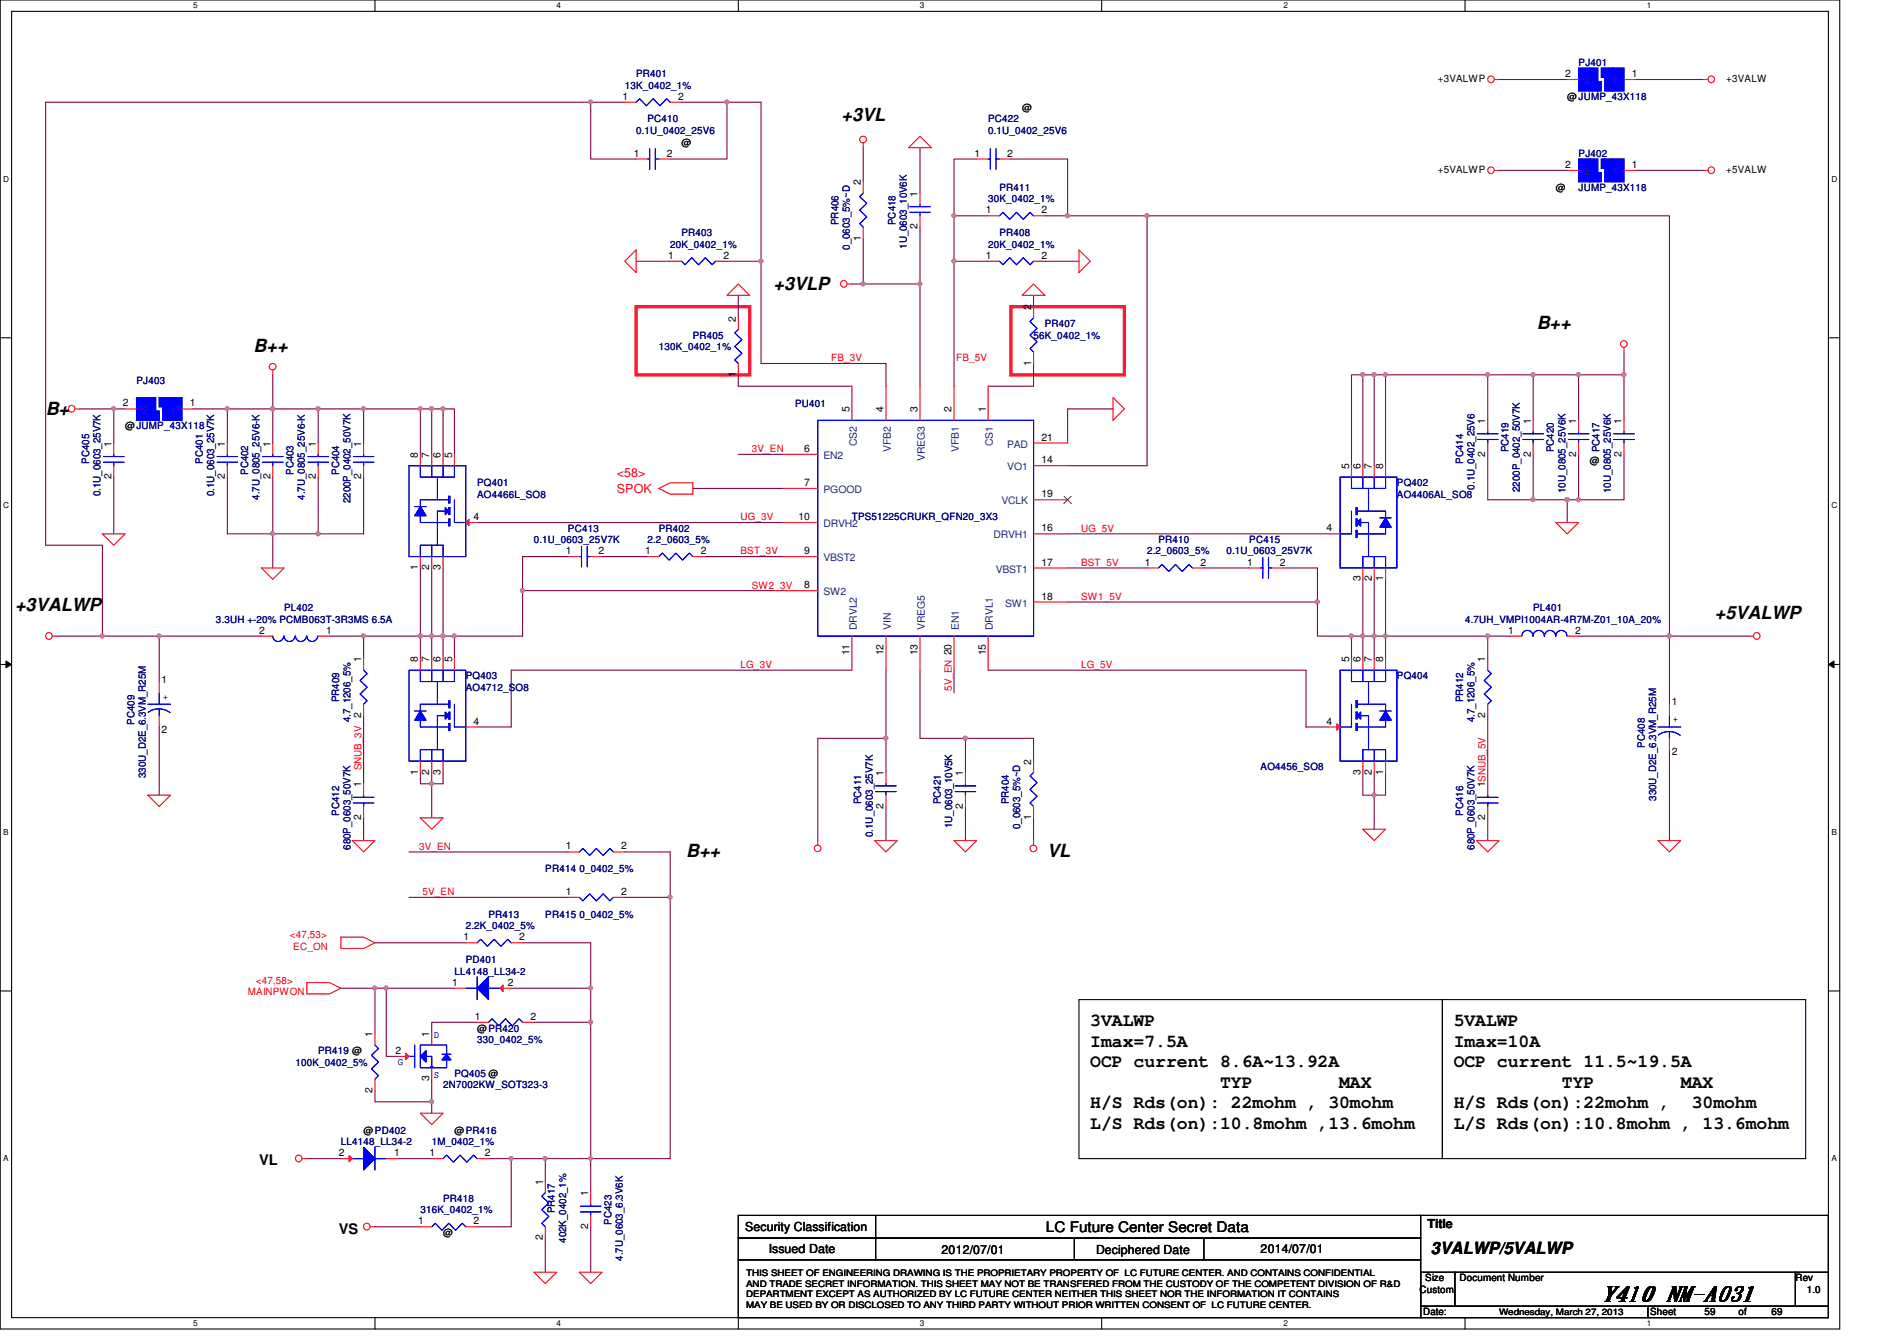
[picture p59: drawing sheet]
<svg xmlns="http://www.w3.org/2000/svg" width="297mm" height="210mm" viewBox="0 0 297 210" stroke-linecap="round" stroke-linejoin="round" font-family="sans-serif">
<defs><g id="words">
<text font-size="3.4" x="250.8" y="203.6">Y410 NM-A031</text>
<g font-size="2.8">
<text x="131.8" y="18.9">+3VL</text>
<text x="121.1" y="45.4">+3VLP</text>
<text x="240.6" y="51.5">B++</text>
<text x="39.7" y="55">B++</text>
<text x="7.2" y="65">B+</text>
<text x="2.4" y="95.6">+3VALWP</text>
<text x="268.5" y="96.8">+5VALWP</text>
<text x="107.4" y="134.2">B++</text>
<text x="164" y="134.2">VL</text>
<text x="170.7" y="160.6">3VALWP</text>
<text x="227.6" y="160.6">5VALWP</text>
<text x="170.7" y="163.8">Imax=7.5A</text>
<text x="170.7" y="167">OCP current 8.6A~13.92A</text>
<text x="227.6" y="163.8">Imax=10A</text>
<text x="227.6" y="167">OCP current 11.5~19.5A</text>
<text x="170.7" y="173.5">H/S Rds(on): 22mohm , 30mohm</text>
<text x="191.1" y="170.3">TYP</text>
<text x="209.7" y="170.3">MAX</text>
<text x="227.6" y="173.5">H/S Rds(on):22mohm ,</text>
<text x="244.6" y="170.3">TYP</text>
<text x="263.2" y="170.3">MAX</text>
<text x="264.9" y="173.5">30mohm</text>
<text x="170.7" y="176.7">L/S Rds(on):10.8mohm ,13.6mohm</text>
<text x="227.6" y="176.7">L/S Rds(on):10.8mohm , 13.6mohm</text>
</g>
<text font-size="2.6" x="224.1" y="196.2">3VALWP/5VALWP</text>
<g font-size="2.3">
<text x="40.6" y="182.4">VL</text>
<text x="53" y="193.1">VS</text>
<text x="163.8" y="192.9">LC Future Center Secret Data</text>
</g>
<g font-size="1.9" fill="#f00">
<text x="96.6" y="77.2">SPOK</text>
<text x="96.6" y="74.7">&lt;58&gt;</text>
</g>
<g font-size="1.9">
<text x="116.7" y="192.7">Security Classification</text>
<text x="120.4" y="196.1">Issued Date</text>
<text x="147.4" y="196.3">2012/07/01</text>
<text x="171.6" y="196.3">Deciphered Date</text>
<text x="197.4" y="196.1">2014/07/01</text>
<text x="223.5" y="192.2">Title</text>
</g>
<g font-size="1.6" fill="#000080">
<text x="247.2" y="10.3">PJ401</text>
<text x="97.8" y="13.9">13K_0402_1%</text>
<text x="99.6" y="12.1">PR401</text>
<text x="99.6" y="21">0.1U_0402_25V6</text>
<text x="101.4" y="19">PC410</text>
<text x="154.7" y="19">PC422</text>
<text x="154.7" y="21">0.1U_0402_25V6</text>
<text x="156.5" y="29.9">PR411</text>
<text x="247.2" y="24.6">PJ402</text>
<text x="247.2" y="29.9">JUMP_43X118</text>
<text x="131.3" y="35.2" transform="rotate(-90 131.3 35.2)">PR406</text>
<text x="140.2" y="35.2" transform="rotate(-90 140.2 35.2)">PC418</text>
<text x="154.7" y="31.7">30K_0402_1%</text>
<text x="104.9" y="38.8">20K_0402_1%</text>
<text x="106.7" y="37">PR403</text>
<text x="133.1" y="39.1" transform="rotate(-90 133.1 39.1)">0_0603_5%~D</text>
<text x="142" y="38.9" transform="rotate(-90 142 38.9)">1U_0603_10V6K</text>
<text x="154.7" y="38.8">20K_0402_1%</text>
<text x="156.5" y="37">PR408</text>
<text x="108.5" y="53">PR405</text>
<text x="161.8" y="53">56K_0402_1%</text>
<text x="163.6" y="51.2">PR407</text>
<text x="103.2" y="54.8">130K_0402_1%</text>
<text x="21.4" y="60.1">PJ403</text>
<text x="124.5" y="63.7">PU401</text>
<text x="236.2" y="70.8" transform="rotate(-90 236.2 70.8)">PC419</text>
<text x="243.3" y="70.8" transform="rotate(-90 243.3 70.8)">PC420</text>
<text x="250.4" y="70.8" transform="rotate(-90 250.4 70.8)">PC417</text>
<text x="14" y="72.6" transform="rotate(-90 14 72.6)">PC405</text>
<text x="15.7" y="77.7" transform="rotate(-90 15.7 77.7)">0.1U_0603_25V7K</text>
<text x="31.7" y="72.6" transform="rotate(-90 31.7 72.6)">PC401</text>
<text x="33.5" y="77.7" transform="rotate(-90 33.5 77.7)">0.1U_0603_25V7K</text>
<text x="38.9" y="74.3" transform="rotate(-90 38.9 74.3)">PC402</text>
<text x="46" y="74.3" transform="rotate(-90 46 74.3)">PC403</text>
<text x="53.1" y="74.3" transform="rotate(-90 53.1 74.3)">PC404</text>
<text x="74.7" y="76.1">PQ401</text>
<text x="74.7" y="77.9">AO4466L_SO8</text>
<text x="218.7" y="76.1">PQ402</text>
<text x="218.7" y="77.9">AO4406AL_SO8</text>
<text x="229.1" y="72.6" transform="rotate(-90 229.1 72.6)">PC414</text>
<text x="230.9" y="76.6" transform="rotate(-90 230.9 76.6)">0.1U_0402_25V6</text>
<text x="238" y="77" transform="rotate(-90 238 77)">2200P_0402_50V7K</text>
<text x="245.1" y="77.2" transform="rotate(-90 245.1 77.2)">10U_0805_25V6K</text>
<text x="252.2" y="77.2" transform="rotate(-90 252.2 77.2)">10U_0805_25V6K</text>
<text x="40.6" y="78.2" transform="rotate(-90 40.6 78.2)">4.7U_0805_25V6-K</text>
<text x="47.7" y="78.2" transform="rotate(-90 47.7 78.2)">4.7U_0805_25V6-K</text>
<text x="54.9" y="78.8" transform="rotate(-90 54.9 78.8)">2200P_0402_50V7K</text>
<text x="88.9" y="83.2">PC413</text>
<text x="103.2" y="83.2">PR402</text>
<text x="133.4" y="81.4">TPS51225CRUKR_QFN20_3X3</text>
<text x="83.6" y="85">0.1U_0603_25V7K</text>
<text x="101.4" y="85">2.2_0603_5%</text>
<text x="179.6" y="86.8">2.2_0603_5%</text>
<text x="181.4" y="85">PR410</text>
<text x="192.1" y="86.8">0.1U_0603_25V7K</text>
<text x="195.6" y="85">PC415</text>
<text x="44.5" y="95.7">PL402</text>
<text x="240.1" y="95.7">PL401</text>
<text x="33.8" y="97.5">3.3UH +-20% PCMB063T-3R3MS 6.5A</text>
<text x="229.4" y="97.5">4.7UH_VMPI1004AR-4R7M-Z01_10A_20%</text>
<text x="72.9" y="106.3">PQ403</text>
<text x="218.7" y="106.3">PQ404</text>
<text x="21.1" y="113.5" transform="rotate(-90 21.1 113.5)">PC409</text>
<text x="53.1" y="109.9" transform="rotate(-90 53.1 109.9)">PR409</text>
<text x="54.9" y="113.1" transform="rotate(-90 54.9 113.1)">4.7_1206_5%</text>
<text x="72.9" y="108.1">AO4712_SO8</text>
<text x="229.1" y="109.9" transform="rotate(-90 229.1 109.9)">PR412</text>
<text x="230.9" y="113.1" transform="rotate(-90 230.9 113.1)">4.7_1206_5%</text>
<text x="257.6" y="117" transform="rotate(-90 257.6 117)">PC408</text>
<text x="22.9" y="121.8" transform="rotate(-90 22.9 121.8)">330U_D2E_6.3VM_R25M</text>
<text x="134.9" y="125.9" transform="rotate(-90 134.9 125.9)">PC411</text>
<text x="147.3" y="125.9" transform="rotate(-90 147.3 125.9)">PC421</text>
<text x="158" y="125.9" transform="rotate(-90 158 125.9)">PR404</text>
<text x="197.4" y="120.6">AO4456_SO8</text>
<text x="259.3" y="125.3" transform="rotate(-90 259.3 125.3)">330U_D2E_6.3VM_R25M</text>
<text x="53.1" y="127.7" transform="rotate(-90 53.1 127.7)">PC412</text>
<text x="136.6" y="131" transform="rotate(-90 136.6 131)">0.1U_0603_25V7K</text>
<text x="149.1" y="129.6" transform="rotate(-90 149.1 129.6)">1U_0603_10V5K</text>
<text x="159.8" y="129.8" transform="rotate(-90 159.8 129.8)">0_0603_5%~D</text>
<text x="229.1" y="127.7" transform="rotate(-90 229.1 127.7)">PC416</text>
<text x="54.9" y="133" transform="rotate(-90 54.9 133)">680P_0603_50V7K</text>
<text x="85.4" y="136.6">PR414 0_0402_5%</text>
<text x="230.9" y="133" transform="rotate(-90 230.9 133)">680P_0603_50V7K</text>
<text x="76.5" y="143.7">PR413</text>
<text x="85.4" y="143.7">PR415 0_0402_5%</text>
<text x="72.9" y="145.5">2.2K_0402_5%</text>
<text x="71.2" y="152.6">LL4148_LL34-2</text>
<text x="72.9" y="150.8">PD401</text>
<text x="46.3" y="166.8">100K_0402_5%</text>
<text x="49.8" y="165">PR419 @</text>
<text x="74.7" y="163.2">330_0402_5%</text>
<text x="69.4" y="170.3">2N7002KW_SOT323-3</text>
<text x="71.2" y="168.6">PQ405 @</text>
<text x="53.4" y="179.2">LL4148_LL34-2</text>
<text x="67.6" y="179.2">1M_0402_1%</text>
<text x="65.8" y="189.9">316K_0402_1%</text>
<text x="69.4" y="188.1">PR418</text>
<text x="86.9" y="189.9" transform="rotate(-90 86.9 189.9)">PR417</text>
<text x="95.8" y="191.7" transform="rotate(-90 95.8 191.7)">PC423</text>
<text x="88.6" y="194.5" transform="rotate(-90 88.6 194.5)">402K_0402_1%</text>
<text x="97.5" y="197.4" transform="rotate(-90 97.5 197.4)">4.7U_0603_6.3V6K</text>
</g>
<g font-size="1.6">
<text x="97.5" y="15.6">1</text>
<text x="106.2" y="15.6">2</text>
<text x="160.1" y="17.4">@</text>
<text x="225.1" y="12.8">+3VALWP</text>
<text x="245.1" y="12.1">2</text>
<text x="245.4" y="15.7">@JUMP_43X118</text>
<text x="255.5" y="12.1">1</text>
<text x="270.3" y="12.8">+3VALW</text>
<text x="106.7" y="22.8">@</text>
<text x="99.3" y="24.5">1</text>
<text x="104.4" y="24.5">2</text>
<text x="134.8" y="29" transform="rotate(-90 134.8 29)">2</text>
<text x="152.6" y="24.5">1</text>
<text x="157.7" y="24.5">2</text>
<text x="225.1" y="27.1">+5VALWP</text>
<text x="243.6" y="29.9">@</text>
<text x="245.1" y="26.3">2</text>
<text x="255.5" y="26.3">1</text>
<text x="270.3" y="27.1">+5VALW</text>
<text x="143.7" y="35.9" transform="rotate(-90 143.7 35.9)">2</text>
<text x="143.7" y="30.8" transform="rotate(-90 143.7 30.8)">1</text>
<text x="154.4" y="33.4">1</text>
<text x="163.1" y="33.4">2</text>
<text x="104.6" y="40.5">1</text>
<text x="113.3" y="40.5">2</text>
<text x="134.8" y="37.7" transform="rotate(-90 134.8 37.7)">1</text>
<text x="154.4" y="40.5">1</text>
<text x="163.1" y="40.5">2</text>
<text x="115.2" y="50.3" transform="rotate(-90 115.2 50.3)">2</text>
<text x="161.5" y="48.6" transform="rotate(-90 161.5 48.6)">2</text>
<text x="115.2" y="59" transform="rotate(-90 115.2 59)">1</text>
<text x="161.5" y="57.2" transform="rotate(-90 161.5 57.2)">1</text>
<text x="19.3" y="63.6">2</text>
<text x="29.7" y="63.6">1</text>
<text x="133" y="64.6" transform="rotate(-90 133 64.6)">5</text>
<text x="138.3" y="64.6" transform="rotate(-90 138.3 64.6)">4</text>
<text x="143.7" y="64.6" transform="rotate(-90 143.7 64.6)">3</text>
<text x="149" y="64.6" transform="rotate(-90 149 64.6)">2</text>
<text x="154.3" y="64.6" transform="rotate(-90 154.3 64.6)">1</text>
<text x="17.4" y="69.9" transform="rotate(-90 17.4 69.9)">1</text>
<text x="19.6" y="67.2">@JUMP_43X118</text>
<text x="35.2" y="69.9" transform="rotate(-90 35.2 69.9)">1</text>
<text x="42.3" y="69.9" transform="rotate(-90 42.3 69.9)">1</text>
<text x="49.4" y="69.9" transform="rotate(-90 49.4 69.9)">1</text>
<text x="56.6" y="69.9" transform="rotate(-90 56.6 69.9)">1</text>
<text x="65.4" y="71.7" transform="rotate(-90 65.4 71.7)">8</text>
<text x="67.2" y="71.7" transform="rotate(-90 67.2 71.7)">7</text>
<text x="69" y="71.7" transform="rotate(-90 69 71.7)">6</text>
<text x="70.8" y="71.7" transform="rotate(-90 70.8 71.7)">5</text>
<text x="125.9" y="70.7">6</text>
<text x="163.1" y="69">21</text>
<text x="232.6" y="71.5" transform="rotate(-90 232.6 71.5)">2</text>
<text x="232.6" y="66.3" transform="rotate(-90 232.6 66.3)">1</text>
<text x="239.7" y="71.5" transform="rotate(-90 239.7 71.5)">2</text>
<text x="239.7" y="66.3" transform="rotate(-90 239.7 66.3)">1</text>
<text x="246.8" y="71.5" transform="rotate(-90 246.8 71.5)">2</text>
<text x="246.8" y="66.3" transform="rotate(-90 246.8 66.3)">1</text>
<text x="253.9" y="71.5" transform="rotate(-90 253.9 71.5)">2</text>
<text x="253.9" y="66.3" transform="rotate(-90 253.9 66.3)">1</text>
<text x="17.4" y="75" transform="rotate(-90 17.4 75)">2</text>
<text x="35.2" y="75" transform="rotate(-90 35.2 75)">2</text>
<text x="42.3" y="75" transform="rotate(-90 42.3 75)">2</text>
<text x="49.4" y="75" transform="rotate(-90 49.4 75)">2</text>
<text x="56.6" y="75" transform="rotate(-90 56.6 75)">2</text>
<text x="125.9" y="76.1">7</text>
<text x="163.1" y="72.5">14</text>
<text x="163.1" y="77.9">19</text>
<text x="211.2" y="73.4" transform="rotate(-90 211.2 73.4)">5</text>
<text x="213" y="73.4" transform="rotate(-90 213 73.4)">6</text>
<text x="214.8" y="73.4" transform="rotate(-90 214.8 73.4)">7</text>
<text x="216.6" y="73.4" transform="rotate(-90 216.6 73.4)">8</text>
<text x="249" y="72.6">@</text>
<text x="74.2" y="81.4">4</text>
<text x="125" y="81.4">10</text>
<text x="163.1" y="83.2">16</text>
<text x="207.7" y="83.2">4</text>
<text x="65.4" y="89.2" transform="rotate(-90 65.4 89.2)">1</text>
<text x="67.2" y="89.2" transform="rotate(-90 67.2 89.2)">2</text>
<text x="69" y="89.2" transform="rotate(-90 69 89.2)">3</text>
<text x="88.6" y="86.7">1</text>
<text x="93.7" y="86.7">2</text>
<text x="101" y="86.7">1</text>
<text x="109.7" y="86.7">2</text>
<text x="125.9" y="86.7">9</text>
<text x="163.1" y="88.5">17</text>
<text x="179.3" y="88.5">1</text>
<text x="188" y="88.5">2</text>
<text x="195.3" y="88.5">1</text>
<text x="200.4" y="88.5">2</text>
<text x="125.9" y="92.1">8</text>
<text x="163.1" y="93.9">18</text>
<text x="213" y="91" transform="rotate(-90 213 91)">3</text>
<text x="214.8" y="91" transform="rotate(-90 214.8 91)">2</text>
<text x="216.6" y="91" transform="rotate(-90 216.6 91)">1</text>
<text x="40.6" y="99.2">2</text>
<text x="51.1" y="99.2">1</text>
<text x="236.2" y="99.2">1</text>
<text x="246.6" y="99.2">2</text>
<text x="25.3" y="106.8">1</text>
<text x="56.6" y="103.7" transform="rotate(-90 56.6 103.7)">1</text>
<text x="65.4" y="103.7" transform="rotate(-90 65.4 103.7)">8</text>
<text x="67.2" y="103.7" transform="rotate(-90 67.2 103.7)">7</text>
<text x="69" y="103.7" transform="rotate(-90 69 103.7)">6</text>
<text x="70.8" y="103.7" transform="rotate(-90 70.8 103.7)">5</text>
<text x="133" y="102.6" transform="rotate(-90 133 102.6)">11</text>
<text x="138.3" y="102.6" transform="rotate(-90 138.3 102.6)">12</text>
<text x="143.7" y="102.6" transform="rotate(-90 143.7 102.6)">13</text>
<text x="154.3" y="102.6" transform="rotate(-90 154.3 102.6)">15</text>
<text x="211.2" y="103.7" transform="rotate(-90 211.2 103.7)">5</text>
<text x="213" y="103.7" transform="rotate(-90 213 103.7)">6</text>
<text x="214.8" y="103.7" transform="rotate(-90 214.8 103.7)">7</text>
<text x="216.6" y="103.7" transform="rotate(-90 216.6 103.7)">8</text>
<text x="232.6" y="103.7" transform="rotate(-90 232.6 103.7)">1</text>
<text x="56.6" y="112.4" transform="rotate(-90 56.6 112.4)">2</text>
<text x="74.2" y="113.4">4</text>
<text x="207.7" y="113.4">4</text>
<text x="232.6" y="112.4" transform="rotate(-90 232.6 112.4)">2</text>
<text x="261.8" y="110.4">1</text>
<text x="25.3" y="114.7">2</text>
<text x="161.5" y="119.7" transform="rotate(-90 161.5 119.7)">2</text>
<text x="261.8" y="118.2">2</text>
<text x="56.6" y="123.2" transform="rotate(-90 56.6 123.2)">1</text>
<text x="65.4" y="121.2" transform="rotate(-90 65.4 121.2)">1</text>
<text x="67.2" y="121.2" transform="rotate(-90 67.2 121.2)">2</text>
<text x="69" y="121.2" transform="rotate(-90 69 121.2)">3</text>
<text x="138.3" y="121.5" transform="rotate(-90 138.3 121.5)">1</text>
<text x="150.8" y="121.5" transform="rotate(-90 150.8 121.5)">1</text>
<text x="213" y="121.2" transform="rotate(-90 213 121.2)">3</text>
<text x="214.8" y="121.2" transform="rotate(-90 214.8 121.2)">2</text>
<text x="216.6" y="121.2" transform="rotate(-90 216.6 121.2)">1</text>
<text x="232.6" y="123.2" transform="rotate(-90 232.6 123.2)">1SNUB_5V</text>
<text x="56.6" y="128.4" transform="rotate(-90 56.6 128.4)">2</text>
<text x="138.3" y="126.6" transform="rotate(-90 138.3 126.6)">2</text>
<text x="150.8" y="126.6" transform="rotate(-90 150.8 126.6)">2</text>
<text x="161.5" y="128.4" transform="rotate(-90 161.5 128.4)">1</text>
<text x="232.6" y="128.4" transform="rotate(-90 232.6 128.4)">2</text>
<text x="88.6" y="133">1</text>
<text x="97.3" y="133">2</text>
<text x="88.6" y="140.1">1</text>
<text x="97.3" y="140.1">2</text>
<text x="72.6" y="147.2">1</text>
<text x="81.3" y="147.2">2</text>
<text x="70.8" y="154.3">1</text>
<text x="79.5" y="154.3">2</text>
<text x="74.4" y="159.6">1</text>
<text x="74.7" y="161.5">@PR420</text>
<text x="83.1" y="159.6">2</text>
<text x="58.3" y="162.3" transform="rotate(-90 58.3 162.3)">1</text>
<text x="61.9" y="165">2</text>
<text x="67.2" y="162.3" transform="rotate(-90 67.2 162.3)">1</text>
<text x="58.3" y="171" transform="rotate(-90 58.3 171)">2</text>
<text x="67.2" y="169.2" transform="rotate(-90 67.2 169.2)">3</text>
<text x="56.9" y="177.5">@PD402</text>
<text x="71.2" y="177.5">@PR416</text>
<text x="53" y="181">2</text>
<text x="61.7" y="181">1</text>
<text x="67.3" y="181">1</text>
<text x="75.9" y="181">2</text>
<text x="85" y="185.5" transform="rotate(-90 85 185.5)">1</text>
<text x="65.5" y="191.6">1</text>
<text x="74.2" y="191.6">2</text>
<text x="92.1" y="187.2" transform="rotate(-90 92.1 187.2)">1</text>
<text x="69.4" y="193.5">@</text>
<text x="85" y="194.1" transform="rotate(-90 85 194.1)">2</text>
<text x="92.1" y="192.4" transform="rotate(-90 92.1 192.4)">2</text>
<text x="222.3" y="202.4">Custom</text>
<text x="223.2" y="200.6">Size</text>
<text x="228.5" y="200.6">Document Number</text>
<text x="281.1" y="200.6">Rev</text>
<text x="282.9" y="202.4">1.0</text>
<text x="222.8" y="205.9">Date:</text>
<text x="258.4" y="205.9">Sheet</text>
<text x="266.9" y="205.9">59</text>
<text x="272.2" y="205.9">of</text>
<text x="277.4" y="205.9">69</text>
</g>
<g font-size="1.6" fill="#004080">
<text x="248.1" y="13.2">2</text>
<text x="252.5" y="13.2">1</text>
<text x="248.1" y="27.4">2</text>
<text x="252.5" y="27.4">1</text>
<text x="22.3" y="64.7">2</text>
<text x="26.7" y="64.7">1</text>
<text x="128.9" y="71.8">EN2</text>
<text x="134.2" y="69.8" transform="rotate(-90 134.2 69.8)">CS2</text>
<text x="139.5" y="70.8" transform="rotate(-90 139.5 70.8)">VFB2</text>
<text x="150.2" y="70.8" transform="rotate(-90 150.2 70.8)">VFB1</text>
<text x="155.5" y="69.8" transform="rotate(-90 155.5 69.8)">CS1</text>
<text x="157.7" y="70.1">PAD</text>
<text x="128.9" y="77.2">PGOOD</text>
<text x="144.8" y="72.2" transform="rotate(-90 144.8 72.2)">VREG3</text>
<text x="157.7" y="73.6">VO1</text>
<text x="128.9" y="82.5">DRVH2</text>
<text x="156.8" y="79">VCLK</text>
<text x="128.9" y="87.8">VBST2</text>
<text x="155.6" y="84.3">DRVH1</text>
<text x="155.9" y="89.6">VBST1</text>
<text x="128.9" y="93.2">SW2</text>
<text x="157.4" y="95">SW1</text>
<text x="134.2" y="98.7" transform="rotate(-90 134.2 98.7)">DRVL2</text>
<text x="139.5" y="98.7" transform="rotate(-90 139.5 98.7)">VIN</text>
<text x="144.8" y="98.7" transform="rotate(-90 144.8 98.7)">VREG5</text>
<text x="150.2" y="98.7" transform="rotate(-90 150.2 98.7)">EN1</text>
<text x="155.5" y="98.7" transform="rotate(-90 155.5 98.7)">DRVL1</text>
</g>
<g font-size="1.6" fill="#f00">
<text x="130.2" y="56.6">FB_3V</text>
<text x="149.7" y="56.6">FB_5V</text>
<text x="117.7" y="70.8">3V_EN</text>
<text x="115.9" y="81.4">UG_3V</text>
<text x="169.3" y="83.2">UG_5V</text>
<text x="115.9" y="86.8">BST_3V</text>
<text x="169.3" y="88.6">BST_5V</text>
<text x="117.7" y="92.1">SW2_3V</text>
<text x="169.3" y="93.9">SW1_5V</text>
<text x="115.9" y="104.6">LG_3V</text>
<text x="169.3" y="104.6">LG_5V</text>
<text x="149.1" y="108.1" transform="rotate(-90 149.1 108.1)">5V_EN 20</text>
<text x="56.6" y="120.6" transform="rotate(-90 56.6 120.6)">SNUB_3V</text>
<text x="65.6" y="133">3V_EN</text>
<text x="66.2" y="140.1">5V_EN</text>
<text x="45.4" y="146.9">&lt;47,53&gt;</text>
<text x="45.9" y="148.7">EC_ON</text>
<text x="38.8" y="155.8">MAINPWON</text>
<text x="40" y="154">&lt;47,58&gt;</text>
</g>
<g font-size="1.6" fill="#00f">
<text x="25.5" y="109.5">+</text>
<text x="262" y="113.1">+</text>
<text x="62.3" y="166.8">G</text>
<text x="67.9" y="162.5">D</text>
<text x="67.9" y="168.7">S</text>
</g>
<g font-size="1.4">
<text x="116.8" y="199.7">THIS SHEET OF ENGINEERING DRAWING IS THE PROPRIETARY PROPERTY OF LC FUTURE CENTER. AND CONTAINS CONFIDENTIAL</text>
<text x="116.8" y="201.4">AND TRADE SECRET INFORMATION. THIS SHEET MAY NOT BE TRANSFERED FROM THE CUSTODY OF THE COMPETENT DIVISION OF R&amp;D</text>
<text x="116.8" y="203">DEPARTMENT EXCEPT AS AUTHORIZED BY LC FUTURE CENTER NEITHER THIS SHEET NOR THE INFORMATION IT CONTAINS</text>
<text x="116.8" y="204.7">MAY BE USED BY OR DISCLOSED TO ANY THIRD PARTY WITHOUT PRIOR WRITTEN CONSENT OF LC FUTURE CENTER.</text>
<text x="234.7" y="205.8">Wednesday, March 27, 2013</text>
</g>
<g font-size="1.3">
<text x="30.3" y="1.3">5</text>
<text x="87.2" y="1.3">4</text>
<text x="144.1" y="1.3">3</text>
<text x="201" y="1.3">2</text>
<text x="257.8" y="1.3">1</text>
<text x=".5" y="28.4">D</text>
<text x="286.8" y="28.4">D</text>
<text x=".5" y="79.5">C</text>
<text x="286.8" y="79.5">C</text>
<text x=".5" y="130.7">B</text>
<text x="286.8" y="130.7">B</text>
<text x=".5" y="181.8">A</text>
<text x="286.8" y="181.8">A</text>
<text x="30.3" y="207.6">5</text>
<text x="87.2" y="207.6">4</text>
<text x="144.1" y="207.6">3</text>
<text x="201" y="207.6">2</text>
<text x="257.8" y="207.6">1</text>
</g>
</g></defs>
<path d="M0 0h288.1v208h-288.1zM1.8 1.8h284.5v204.4h-284.5z" fill="none" stroke="#000" stroke-width=".17"/>
<g fill="#fff">
<path d="M30.3 .2h.6v1.4h-.6z"/>
<path d="M30.3 206.4h.6v1.4h-.6z"/>
</g>
<path d="M58.7 0v1.8M58.7 206.2v1.8" fill="none" stroke="#000" stroke-width=".17"/>
<g fill="#fff">
<path d="M87.2 .2h.6v1.4h-.6z"/>
<path d="M87.2 206.4h.6v1.4h-.6z"/>
</g>
<path d="M115.6 0v1.8M115.6 206.2v1.8" fill="none" stroke="#000" stroke-width=".17"/>
<g fill="#fff">
<path d="M144.1 .2h.6v1.4h-.6z"/>
<path d="M144.1 206.4h.6v1.4h-.6z"/>
</g>
<path d="M172.5 0v1.8M172.5 206.2v1.8" fill="none" stroke="#000" stroke-width=".17"/>
<g fill="#fff">
<path d="M201 .2h.6v1.4h-.6z"/>
<path d="M201 206.4h.6v1.4h-.6z"/>
</g>
<path d="M229.4 0v1.8M229.4 206.2v1.8" fill="none" stroke="#000" stroke-width=".17"/>
<g fill="#fff">
<path d="M257.8 .2h.7v1.4h-.7z"/>
<path d="M257.8 206.4h.7v1.4h-.7z"/>
<path d="M.5 27.3h.9v1.4h-.9z"/>
<path d="M286.8 27.3h.9v1.4h-.9z"/>
<path d="M.5 78.4h.9v1.4h-.9z"/>
<path d="M286.8 78.4h.9v1.4h-.9z"/>
</g>
<path d="M0 52.9h1.8M286.3 52.9h1.8" fill="none" stroke="#000" stroke-width=".17"/>
<g fill="#fff">
<path d="M.5 129.5h.8v1.4h-.8z"/>
<path d="M286.8 129.5h.8v1.4h-.8z"/>
</g>
<path d="M0 104h1.8M286.3 104h1.8" fill="none" stroke="#000" stroke-width=".17"/>
<path d="M.9 103.5l.9 .5-.9 .5zM286.3 104l.9-.5v1z" fill="#000"/>
<path d="M.9 103.5l.9 .5-.9 .5zM286.3 104l.9-.5v1z" fill="none" stroke="#000" stroke-width=".16"/>
<g fill="#fff">
<path d="M.5 180.6h.8v1.4h-.8z"/>
<path d="M286.8 180.6h.8v1.4h-.8z"/>
</g>
<path d="M0 155.1h1.8M168.9 156.5h56.9v24.9h-56.9zM225.8 156.5h56.9v24.9h-56.9zM286.3 155.1h1.8" fill="none" stroke="#000" stroke-width=".17"/>
<path d="M99.6 48h17.8v10.7h-17.8zM158.3 48h17.8v10.7h-17.8z" fill="none" stroke="#f00" stroke-width=".51"/>
<path d="M7.2 16h85.3v8.9h7.1M106.7 16h7.1v8.9h-8.9M152.9 24.9h-3.5v8.9M158.3 24.9h8.9v8.9" fill="none" stroke="#800040" stroke-width=".17"/>
<circle cx="167.1" cy="33.8" r=".32" fill="#f0f"/>
<circle cx="167.1" cy="33.8" r=".32" fill="none" stroke="#f0f" stroke-width=".17"/>
<path d="M92.5 16h5.3M163.6 33.8h3.6" fill="none" stroke="#800040" stroke-width=".17"/>
<circle cx="92.5" cy="16" r=".32" fill="#f0f"/>
<circle cx="92.5" cy="16" r=".32" fill="none" stroke="#f0f" stroke-width=".17"/>
<path d="M144.1 35.6v8.8h-8.9M167.2 33.8h12.4M115.6 46.2v3.6M115.6 58.7v1.8M138.7 56.9v3.6M67.6 64h1.8M108.5 76.5h14.2M24.9 99.6v7.1M71.2 99.6h10.6M24.9 113.8v10.7M80 104.9h53.4" fill="none" stroke="#800040" stroke-width=".17"/>
<circle cx="71.1" cy="99.5" r=".32" fill="#f0f"/>
<circle cx="71.1" cy="99.5" r=".32" fill="none" stroke="#f0f" stroke-width=".17"/>
<path d="M167.2 64h7.1M81.8 92.5v7.1M167.2 94.2h39.1M138.7 115.6v5.3" fill="none" stroke="#800040" stroke-width=".17"/>
<circle cx="206.3" cy="94.2" r=".32" fill="#f0f"/>
<circle cx="206.3" cy="94.2" r=".32" fill="none" stroke="#f0f" stroke-width=".17"/>
<path d="M206.3 88.9v5.3M213.4 99.6h1.8M138.7 104.9v10.7" fill="none" stroke="#800040" stroke-width=".17"/>
<circle cx="213.4" cy="99.5" r=".32" fill="#f0f"/>
<circle cx="213.4" cy="99.5" r=".32" fill="none" stroke="#f0f" stroke-width=".17"/>
<path d="M7.2 16v69.3h8.8v14.3M119.2 56.9h19.5M149.4 40.9h5.3M163.6 40.9h5.3M167.2 64v5.3M65.8 99.6h1.8M144.1 115.6h7.1" fill="none" stroke="#800040" stroke-width=".17"/>
<circle cx="65.8" cy="99.5" r=".32" fill="#f0f"/>
<circle cx="65.8" cy="99.5" r=".32" fill="none" stroke="#f0f" stroke-width=".17"/>
<path d="M99.6 40.9h5.3M113.8 40.9h5.4M240.1 58.7h7.1v7.1M115.6 60.5h17.8M247.2 78.2h7.1M69.4 88.9v10.7M167.2 83.6h40.9M167.2 88.9h12.4M188.5 88.9h7.1M217 90.7v8.9h-1.8M138.7 126.2v5.4" fill="none" stroke="#800040" stroke-width=".17"/>
<circle cx="240" cy="58.6" r=".32" fill="#f0f"/>
<circle cx="240" cy="58.6" r=".32" fill="none" stroke="#f0f" stroke-width=".17"/>
<path d="M240.1 58.7v7.1M233 99.6h3.5M273.9 99.6h-12.5v10.6" fill="none" stroke="#800040" stroke-width=".17"/>
<circle cx="261.4" cy="99.5" r=".32" fill="#f0f"/>
<circle cx="261.4" cy="99.5" r=".32" fill="none" stroke="#f0f" stroke-width=".17"/>
<path d="M233 58.7h7.1M240.1 71.1v7.1M247.2 71.1v7.1M247.2 99.6h14.2" fill="none" stroke="#800040" stroke-width=".17"/>
<circle cx="232.9" cy="58.6" r=".32" fill="#f0f"/>
<circle cx="232.9" cy="58.6" r=".32" fill="none" stroke="#f0f" stroke-width=".17"/>
<path d="M240.1 78.2h5.3v3.6" fill="none" stroke="#800040" stroke-width=".17"/>
<circle cx="245.4" cy="78.2" r=".32" fill="#f0f"/>
<circle cx="245.4" cy="78.2" r=".32" fill="none" stroke="#f0f" stroke-width=".17"/>
<path d="M215.2 90.7v8.9M154.7 104.9h49.8v8.9" fill="none" stroke="#800040" stroke-width=".17"/>
<circle cx="215.2" cy="99.5" r=".32" fill="#f0f"/>
<circle cx="215.2" cy="99.5" r=".32" fill="none" stroke="#f0f" stroke-width=".17"/>
<path d="M215.2 124.5v5.3" fill="none" stroke="#800040" stroke-width=".17"/>
<circle cx="215.2" cy="124.4" r=".32" fill="#f0f"/>
<circle cx="215.2" cy="124.4" r=".32" fill="none" stroke="#f0f" stroke-width=".17"/>
<path d="M161.8 56.9v3.6h-7.1M233 99.6v3.5M233 112v10.7M233 128v3.6" fill="none" stroke="#800040" stroke-width=".17"/>
<circle cx="232.9" cy="99.5" r=".32" fill="#f0f"/>
<circle cx="232.9" cy="99.5" r=".32" fill="none" stroke="#f0f" stroke-width=".17"/>
<path d="M233 58.7v7.1M233 71.1v7.1h7.1" fill="none" stroke="#800040" stroke-width=".17"/>
<circle cx="240" cy="78.2" r=".32" fill="#f0f"/>
<circle cx="240" cy="78.2" r=".32" fill="none" stroke="#f0f" stroke-width=".17"/>
<path d="M213.4 58.7v14.2" fill="none" stroke="#800040" stroke-width=".17"/>
<circle cx="213.4" cy="58.6" r=".32" fill="#f0f"/>
<circle cx="213.4" cy="58.6" r=".32" fill="none" stroke="#f0f" stroke-width=".17"/>
<path d="M245.4 78.2h1.8M201 88.9h5.3M213.4 99.6v3.5M204.5 113.8h3.6M261.4 117.3v14.3" fill="none" stroke="#800040" stroke-width=".17"/>
<circle cx="247.2" cy="78.2" r=".32" fill="#f0f"/>
<circle cx="247.2" cy="78.2" r=".32" fill="none" stroke="#f0f" stroke-width=".17"/>
<circle cx="245.4" cy="78.2" r=".32" fill="#f0f"/>
<circle cx="245.4" cy="78.2" r=".32" fill="none" stroke="#f0f" stroke-width=".17"/>
<path d="M254.3 58.7v7.1" fill="none" stroke="#800040" stroke-width=".17"/>
<circle cx="254.3" cy="58.6" r=".32" fill="#f0f"/>
<circle cx="254.3" cy="58.6" r=".32" fill="none" stroke="#f0f" stroke-width=".17"/>
<path d="M247.2 58.7h7.1" fill="none" stroke="#800040" stroke-width=".17"/>
<circle cx="247.2" cy="58.6" r=".32" fill="#f0f"/>
<circle cx="247.2" cy="58.6" r=".32" fill="none" stroke="#f0f" stroke-width=".17"/>
<path d="M254.3 71.1v7.1M217 99.6h16M213.4 120.9v3.6h1.8M215.2 120.9v3.6M217 120.9v3.6h-1.8" fill="none" stroke="#800040" stroke-width=".17"/>
<circle cx="216.9" cy="99.5" r=".32" fill="#f0f"/>
<circle cx="216.9" cy="99.5" r=".32" fill="none" stroke="#f0f" stroke-width=".17"/>
<path d="M119.2 16v24.9M161.8 46.2v1.8M138.7 115.6h-10.6v16" fill="none" stroke="#800040" stroke-width=".17"/>
<circle cx="138.7" cy="115.5" r=".32" fill="#f0f"/>
<circle cx="138.7" cy="115.5" r=".32" fill="none" stroke="#f0f" stroke-width=".17"/>
<path d="M217 58.7h16M149.4 104.9v3.6" fill="none" stroke="#800040" stroke-width=".17"/>
<circle cx="216.9" cy="58.6" r=".32" fill="#f0f"/>
<circle cx="216.9" cy="58.6" r=".32" fill="none" stroke="#f0f" stroke-width=".17"/>
<path d="M42.7 58.7v10.6M17.8 64h1.8M30.3 64h5.3M94.3 87.1h7.1" fill="none" stroke="#800040" stroke-width=".17"/>
<circle cx="42.7" cy="64" r=".32" fill="#f0f"/>
<circle cx="42.7" cy="64" r=".32" fill="none" stroke="#f0f" stroke-width=".17"/>
<path d="M42.7 83.6v5.3" fill="none" stroke="#800040" stroke-width=".17"/>
<circle cx="42.7" cy="83.5" r=".32" fill="#f0f"/>
<circle cx="42.7" cy="83.5" r=".32" fill="none" stroke="#f0f" stroke-width=".17"/>
<path d="M49.8 64v5.3M49.8 74.7v8.9M88.9 87.1h-7.1v5.4M110.3 87.1h12.4" fill="none" stroke="#800040" stroke-width=".17"/>
<circle cx="49.8" cy="83.5" r=".32" fill="#f0f"/>
<circle cx="49.8" cy="83.5" r=".32" fill="none" stroke="#f0f" stroke-width=".17"/>
<path d="M42.7 74.7v8.9M24.9 99.6h16" fill="none" stroke="#800040" stroke-width=".17"/>
<circle cx="24.9" cy="99.5" r=".32" fill="#f0f"/>
<circle cx="24.9" cy="99.5" r=".32" fill="none" stroke="#f0f" stroke-width=".17"/>
<path d="M35.6 64h7.1" fill="none" stroke="#800040" stroke-width=".17"/>
<circle cx="42.7" cy="64" r=".32" fill="#f0f"/>
<circle cx="42.7" cy="64" r=".32" fill="none" stroke="#f0f" stroke-width=".17"/>
<path d="M42.7 83.6h7.1M56.9 99.6h8.9M67.6 88.9v10.7M74.7 81.8h48" fill="none" stroke="#800040" stroke-width=".17"/>
<circle cx="65.8" cy="99.5" r=".32" fill="#f0f"/>
<circle cx="65.8" cy="99.5" r=".32" fill="none" stroke="#f0f" stroke-width=".17"/>
<circle cx="56.9" cy="99.5" r=".32" fill="#f0f"/>
<circle cx="56.9" cy="99.5" r=".32" fill="none" stroke="#f0f" stroke-width=".17"/>
<path d="M69.4 99.6v3.5" fill="none" stroke="#800040" stroke-width=".17"/>
<circle cx="69.4" cy="99.5" r=".32" fill="#f0f"/>
<circle cx="69.4" cy="99.5" r=".32" fill="none" stroke="#f0f" stroke-width=".17"/>
<path d="M67.6 99.6h1.8" fill="none" stroke="#800040" stroke-width=".17"/>
<circle cx="67.6" cy="99.5" r=".32" fill="#f0f"/>
<circle cx="67.6" cy="99.5" r=".32" fill="none" stroke="#f0f" stroke-width=".17"/>
<path d="M80 104.9v8.9h-5.3M65.8 120.9v1.8h1.8M67.6 122.7v5.3M67.6 120.9v1.8" fill="none" stroke="#800040" stroke-width=".17"/>
<circle cx="67.6" cy="122.7" r=".32" fill="#f0f"/>
<circle cx="67.6" cy="122.7" r=".32" fill="none" stroke="#f0f" stroke-width=".17"/>
<path d="M35.6 74.7v8.9M35.6 64v5.3M69.4 120.9v1.8h-1.8" fill="none" stroke="#800040" stroke-width=".17"/>
<circle cx="35.6" cy="64" r=".32" fill="#f0f"/>
<circle cx="35.6" cy="64" r=".32" fill="none" stroke="#f0f" stroke-width=".17"/>
<path d="M69.4 64v7.1M35.6 83.6h7.1" fill="none" stroke="#800040" stroke-width=".17"/>
<circle cx="69.4" cy="64" r=".32" fill="#f0f"/>
<circle cx="69.4" cy="64" r=".32" fill="none" stroke="#f0f" stroke-width=".17"/>
<path d="M81.8 92.5h40.9" fill="none" stroke="#800040" stroke-width=".17"/>
<circle cx="81.8" cy="92.4" r=".32" fill="#f0f"/>
<circle cx="81.8" cy="92.4" r=".32" fill="none" stroke="#f0f" stroke-width=".17"/>
<path d="M42.7 64h7.1" fill="none" stroke="#800040" stroke-width=".17"/>
<circle cx="42.7" cy="64" r=".32" fill="#f0f"/>
<circle cx="42.7" cy="64" r=".32" fill="none" stroke="#f0f" stroke-width=".17"/>
<path d="M49.8 64h7.1v5.3" fill="none" stroke="#800040" stroke-width=".17"/>
<circle cx="49.8" cy="64" r=".32" fill="#f0f"/>
<circle cx="49.8" cy="64" r=".32" fill="none" stroke="#f0f" stroke-width=".17"/>
<path d="M144.1 44.5v16M56.9 74.7v8.9h-7.1" fill="none" stroke="#800040" stroke-width=".17"/>
<circle cx="144" cy="44.4" r=".32" fill="#f0f"/>
<circle cx="144" cy="44.4" r=".32" fill="none" stroke="#f0f" stroke-width=".17"/>
<path d="M149.4 40.9v19.6" fill="none" stroke="#800040" stroke-width=".17"/>
<circle cx="149.4" cy="40.9" r=".32" fill="#f0f"/>
<circle cx="149.4" cy="40.9" r=".32" fill="none" stroke="#f0f" stroke-width=".17"/>
<path d="M65.8 88.9v10.7M151.2 115.6h10.6" fill="none" stroke="#800040" stroke-width=".17"/>
<circle cx="151.1" cy="115.5" r=".32" fill="#f0f"/>
<circle cx="151.1" cy="115.5" r=".32" fill="none" stroke="#f0f" stroke-width=".17"/>
<path d="M144.1 23.1v7.1M154.7 33.8h-5.3v7.1M151.2 115.6v5.3" fill="none" stroke="#800040" stroke-width=".17"/>
<circle cx="149.4" cy="33.8" r=".32" fill="#f0f"/>
<circle cx="149.4" cy="33.8" r=".32" fill="none" stroke="#f0f" stroke-width=".17"/>
<path d="M179.6 33.8v39.1M56.9 99.6v3.5" fill="none" stroke="#800040" stroke-width=".17"/>
<circle cx="179.6" cy="33.8" r=".32" fill="#f0f"/>
<circle cx="179.6" cy="33.8" r=".32" fill="none" stroke="#f0f" stroke-width=".17"/>
<path d="M167.2 72.9h12.4M16 99.6h8.9M144.1 104.9v10.7" fill="none" stroke="#800040" stroke-width=".17"/>
<circle cx="16" cy="99.5" r=".32" fill="#f0f"/>
<circle cx="16" cy="99.5" r=".32" fill="none" stroke="#f0f" stroke-width=".17"/>
<path d="M135.2 37.3v7.1M254.3 55.1v3.6M8.9 99.6h7.1M51.6 99.6h5.3" fill="none" stroke="#800040" stroke-width=".17"/>
<circle cx="135.1" cy="44.4" r=".32" fill="#f0f"/>
<circle cx="135.1" cy="44.4" r=".32" fill="none" stroke="#f0f" stroke-width=".17"/>
<path d="M135.2 23.1v5.3M119.2 40.9v16M115.6 71.1h7.1M213.4 90.7v8.9M56.9 112v10.7M56.9 128v3.6M151.2 126.2v5.4" fill="none" stroke="#800040" stroke-width=".17"/>
<circle cx="119.1" cy="40.9" r=".32" fill="#f0f"/>
<circle cx="119.1" cy="40.9" r=".32" fill="none" stroke="#f0f" stroke-width=".17"/>
<path d="M113.8 16h5.4" fill="none" stroke="#800040" stroke-width=".17"/>
<circle cx="113.8" cy="16" r=".32" fill="#f0f"/>
<circle cx="113.8" cy="16" r=".32" fill="none" stroke="#f0f" stroke-width=".17"/>
<path d="M206.3 94.2v5.4h5.3M161.8 115.6v3.5M161.8 128v3.6" fill="none" stroke="#800040" stroke-width=".17"/>
<circle cx="211.6" cy="99.5" r=".32" fill="#f0f"/>
<circle cx="211.6" cy="99.5" r=".32" fill="none" stroke="#f0f" stroke-width=".17"/>
<path d="M179.6 33.8h81.8v65.8M104.9 140.5v40.9h-12.4" fill="none" stroke="#800040" stroke-width=".17"/>
<circle cx="104.9" cy="140.4" r=".32" fill="#f0f"/>
<circle cx="104.9" cy="140.4" r=".32" fill="none" stroke="#f0f" stroke-width=".17"/>
<path d="M60.5 154.7h10.7" fill="none" stroke="#800040" stroke-width=".17"/>
<circle cx="60.5" cy="154.7" r=".32" fill="#f0f"/>
<circle cx="60.5" cy="154.7" r=".32" fill="none" stroke="#f0f" stroke-width=".17"/>
<path d="M92.5 147.6v7.1h-12.5M92.5 160v21.4" fill="none" stroke="#800040" stroke-width=".17"/>
<circle cx="92.5" cy="160" r=".32" fill="#f0f"/>
<circle cx="92.5" cy="160" r=".32" fill="none" stroke="#f0f" stroke-width=".17"/>
<path d="M48 181.4h5.4M58.7 192h7.1M62.3 181.4h5.3M76.5 181.4h3.5M80 181.4v10.6h-5.3M80 181.4h5.4v3.5" fill="none" stroke="#800040" stroke-width=".17"/>
<circle cx="85.4" cy="181.3" r=".32" fill="#f0f"/>
<circle cx="85.4" cy="181.3" r=".32" fill="none" stroke="#f0f" stroke-width=".17"/>
<circle cx="80" cy="181.3" r=".32" fill="#f0f"/>
<circle cx="80" cy="181.3" r=".32" fill="none" stroke="#f0f" stroke-width=".17"/>
<path d="M64 133.3h24.9M97.8 133.3h7.1v7.2h-7.1M64 140.5h24.9M85.4 193.8v5.3M92.5 181.4v5.3" fill="none" stroke="#800040" stroke-width=".17"/>
<circle cx="92.5" cy="181.3" r=".32" fill="#f0f"/>
<circle cx="92.5" cy="181.3" r=".32" fill="none" stroke="#f0f" stroke-width=".17"/>
<path d="M65.8 64v7.1M58.7 147.6h14.2M81.8 147.6h10.7M85.4 181.4h7.1M92.5 192v7.1" fill="none" stroke="#800040" stroke-width=".17"/>
<circle cx="65.8" cy="64" r=".32" fill="#f0f"/>
<circle cx="65.8" cy="64" r=".32" fill="none" stroke="#f0f" stroke-width=".17"/>
<path d="M56.9 64h8.9" fill="none" stroke="#800040" stroke-width=".17"/>
<circle cx="56.9" cy="64" r=".32" fill="#f0f"/>
<circle cx="56.9" cy="64" r=".32" fill="none" stroke="#f0f" stroke-width=".17"/>
<path d="M67.6 64v7.1" fill="none" stroke="#800040" stroke-width=".17"/>
<circle cx="67.6" cy="64" r=".32" fill="#f0f"/>
<circle cx="67.6" cy="64" r=".32" fill="none" stroke="#f0f" stroke-width=".17"/>
<path d="M65.8 64h1.8M69.4 64h1.8v7.1M69.4 99.6h1.8v3.5" fill="none" stroke="#800040" stroke-width=".17"/>
<circle cx="69.4" cy="99.5" r=".32" fill="#f0f"/>
<circle cx="69.4" cy="99.5" r=".32" fill="none" stroke="#f0f" stroke-width=".17"/>
<path d="M213.4 58.7h1.8v14.2M215.2 58.7h1.8v14.2M65.8 99.6v3.5M67.6 99.6v3.5" fill="none" stroke="#800040" stroke-width=".17"/>
<circle cx="215.2" cy="58.6" r=".32" fill="#f0f"/>
<circle cx="215.2" cy="58.6" r=".32" fill="none" stroke="#f0f" stroke-width=".17"/>
<path d="M213.4 58.7h-1.8v14.2M17.8 64v5.3M213.4 99.6h-1.8v3.5M215.2 99.6v3.5M217 99.6v3.5" fill="none" stroke="#800040" stroke-width=".17"/>
<circle cx="17.8" cy="64" r=".32" fill="#f0f"/>
<circle cx="17.8" cy="64" r=".32" fill="none" stroke="#f0f" stroke-width=".17"/>
<path d="M234.7 12.4h10.7M256.1 12.4h10.6M234.7 26.7h10.7M256.1 26.7h10.6M133.4 44.4h1.8M12.5 64h5.3M17.8 74.7v8.9M58.7 154.7v7.1M67.6 168.9v3.6h-8.9v-1.8" fill="none" stroke="#800040" stroke-width=".17"/>
<circle cx="67.6" cy="172.4" r=".32" fill="#f0f"/>
<circle cx="67.6" cy="172.4" r=".32" fill="none" stroke="#f0f" stroke-width=".17"/>
<path d="M60.5 154.7v10.7h1.8M92.5 154.7v5.3h-8.9M67.6 172.5v1.7M74.7 160h-7.1v1.8" fill="none" stroke="#800040" stroke-width=".17"/>
<circle cx="92.5" cy="154.7" r=".32" fill="#f0f"/>
<circle cx="92.5" cy="154.7" r=".32" fill="none" stroke="#f0f" stroke-width=".17"/>
<path d="M58.7 154.7h1.8" fill="none" stroke="#800040" stroke-width=".17"/>
<circle cx="58.7" cy="154.7" r=".32" fill="#f0f"/>
<circle cx="58.7" cy="154.7" r=".32" fill="none" stroke="#f0f" stroke-width=".17"/>
<path d="M53.4 154.7h5.3" fill="none" stroke="#800040" stroke-width=".17"/>
<g fill="none" stroke="#f00" stroke-width=".17">
<path d="M234 12.4h.7M266.7 12.4h.8M99.6 39.1v3.6l-1.8-1.8zM135.2 22.4v.7M142.3 23.1l1.8-1.8 1.7 1.8zM168.9 39.1l1.8 1.8-1.8 1.8zM234 26.7h.7M266.7 26.7h.8M42.7 58v.7M104.9 40.9h1.8M112.1 40.9h1.7M113.8 46.2l1.8-1.8 1.8 1.8z"/>
<path d="M132.7 44.4h.7M160.1 46.2l1.7-1.8 1.8 1.8zM254.3 54.4v.7M11.8 64h.7M103.2 76.5l1.7-.9h3.6v1.7h-3.6zM174.3 62.2l1.8 1.8-1.8 1.8zM8.2 99.6h.7M16 83.6h3.6l-1.8 1.7zM40.9 88.9h3.6l-1.8 1.8zM179.6 88.9h1.8M186.7 88.9h1.8M243.6 81.8h3.6l-1.8 1.8z"/>
<path d="M273.9 99.6h.7M261.4 110.2v1.8M261.4 115.6v1.7M23.2 124.5h3.5l-1.8 1.7zM55.2 131.6h3.5l-1.8 1.7zM56.9 122.7v1.8M56.9 126.2v1.8M65.8 128h3.6l-1.8 1.8zM128.1 131.6v.7M136.9 131.6h3.6l-1.8 1.7zM149.4 131.6h3.5l-1.7 1.7zM161.8 131.6v.7"/>
<path d="M213.4 129.8h3.6l-1.8 1.8zM231.2 131.6h3.5l-1.7 1.7zM259.6 131.6h3.6l-1.8 1.7zM48 153.8h3.6l1.8 .9-1.8 .9h-3.6zM53.4 146.7h3.5l1.8 .9-1.8 .9h-3.5zM65.8 174.2h3.6l-1.8 1.8zM47.3 181.4h.7M58 192h.7M83.6 199.1h3.6l-1.8 1.8zM90.7 199.1h3.6l-1.8 1.8z"/>
<circle cx="233.5" cy="12.4" r=".52"/>
<circle cx="268" cy="12.4" r=".52"/>
<circle cx="135.2" cy="21.8" r=".52"/>
<circle cx="233.5" cy="26.6" r=".52"/>
<circle cx="268" cy="26.6" r=".52"/>
<circle cx="42.7" cy="57.4" r=".52"/>
<circle cx="132.1" cy="44.4" r=".52"/>
<circle cx="254.3" cy="53.8" r=".52"/>
<circle cx="11.2" cy="64" r=".52"/>
<circle cx="7.6" cy="99.5" r=".52"/>
<circle cx="275.1" cy="99.5" r=".52"/>
<circle cx="128" cy="132.8" r=".52"/>
<circle cx="161.8" cy="132.8" r=".52"/>
<circle cx="46.8" cy="181.3" r=".52"/>
<circle cx="57.4" cy="192" r=".52"/>
</g>
<path d="M115.6 190.2h106.9v3.6h-106.9zM115.6 193.8h106.9v3.4h-106.9zM115.6 197.2h106.9v9h-106.9zM137.1 190.2v7M168.2 193.8v3.4M188.5 193.8v3.4M222.3 190.2h64v8.9M222.5 199.1h5.3v5.4h-5.3zM227.8 199.1h53.3v5.4h-53.3zM281.1 199.1h5.2v5.4h-5.2zM222.5 204.5h35.5v1.7h-35.5zM258 204.5h28.3v1.7h-28.3z" fill="none" stroke="#000" stroke-width=".17"/>
<path d="M106.7 40.9l.6 .5 1-1.1 1.1 1.1 1-1.1 1.1 1.1 .6-.5M181.4 88.9l.5-.6 1.1 1.2 1.1-1.2 1 1.2 1.1-1.2 .5 .6M259.6 113.8h3.6M259.7 115.1a2.86 2.86 0 0 1 3.4 0M261.4 112v1.8M261.4 114.5v1.1M55.3 125.7h3.2M55.3 124.8h3.2M56.9 124.5v.3M56.9 125.7v.5" fill="none" stroke="#00f" stroke-width=".17"/>
<path d="M74.7 154.7l1.8-1.8v3.6z" fill="#00f"/>
<path d="M72.9 154.7h1.8M74.7 154.7l1.8-1.8v3.6zM74.7 152.9v3.6M76.5 154.7h1.8" fill="none" stroke="#00f" stroke-width=".17"/>
<path d="M74.7 154.7l1.8-1.8v3.6z" fill="#00f"/>
<path d="M72.9 154.7h1.8M74.7 154.7l1.8-1.8v3.6zM74.7 152.9v3.6M76.5 154.7h1.8" fill="none" stroke="#00f" stroke-width=".17"/>
<path d="M71.2 154.7h1.7" fill="none" stroke="#f00" stroke-width=".17"/>
<path d="M78.3 154.7l.5-.5v1z" fill="#f00"/>
<path d="M154.7 40.9h1.8M161.8 40.9h1.8M78.3 154.7l.5-.5v1zM78.3 154.7h1.7" fill="none" stroke="#f00" stroke-width=".17"/>
<path d="M156.5 40.9l.6 .5 1-1.1 1.1 1.1 1-1.1 1.1 1.1 .5-.5" fill="none" stroke="#00f" stroke-width=".17"/>
<path d="M217 81.1l.8 1.4h-1.7z" fill="#00f"/>
<path d="M217 81.1l.8 1.4h-1.7z" fill="none" stroke="#00f" stroke-width=".17"/>
<path d="M212.5 81.8l.6-.6v1.1z" fill="#00f"/>
<g fill="none" stroke="#00f" stroke-width=".17">
<path d="M209.8 74.7h8.9v14.2h-8.9zM211.6 74.7v1.8h5.4v-1.8M212.3 79.5h.2v1.1h-.2zM213.4 74.7v1.8M214.3 76.5v3.5M215.2 74.7v1.8M211.6 80v3.6h-1.8M212.3 83h.2v1.1h-.2zM212.3 81.2h.2v1.1h-.2zM212.5 81.8l.6-.6v1.1zM212.5 80h4.5v1.1M213.1 81.8h1.2v5.3"/>
<path d="M215.2 87.1h-1.8v1.8M215.2 87.1v1.8M215.2 87.1h1.8v1.8M216.1 81.1h1.7M217 82.5v1.1h-4.5"/>
</g>
<path d="M217 81.1l.8 1.4h-1.7z" fill="#00f"/>
<path d="M217 81.1l.8 1.4h-1.7z" fill="none" stroke="#00f" stroke-width=".17"/>
<path d="M212.5 81.8l.6-.6v1.1z" fill="#00f"/>
<g fill="none" stroke="#00f" stroke-width=".17">
<path d="M154.7 24.9h.4M155.1 23.3v3.2M156 24.9h.5M156 23.3v3.2M156.5 33.8l.6-.6 1 1.1 1.1-1.1 1 1.1 1.1-1.1 .5 .6M115.6 51.6l-.5 .5 1.1 1.1-1.1 1 1.1 1.1-1.1 1 .5 .6M41.1 72.3h3.2M41.1 71.5h3.2M42.7 71.1v.4M42.7 72.3v.6M209.8 74.7h8.9v14.2h-8.9zM211.6 74.7v1.8h5.4v-1.8"/>
<path d="M212.3 79.5h.2v1.1h-.2zM213.4 74.7v1.8M214.3 76.5v3.5M215.2 74.7v1.8M252.7 68.8h3.2M252.7 67.9h3.2M254.3 67.6v.3M254.3 68.8v.5M90.7 87.1h.4M91.1 85.5v3.2M91.9 87.1h.6M91.9 85.5v3.2"/>
<path d="M211.6 80v3.6h-1.8M212.3 83h.2v1.1h-.2zM212.3 81.2h.2v1.1h-.2zM212.5 81.8l.6-.6v1.1zM212.5 80h4.5v1.1M213.1 81.8h1.2v5.3M215.2 87.1h-1.8v1.8M215.2 87.1v1.8M215.2 87.1h1.8v1.8M216.1 81.1h1.7M217 82.5v1.1h-4.5M211.6 110.2v3.6h-1.8"/>
<path d="M211.6 104.9v1.8h5.4v-1.8M212.3 110.8v-1.1h.2v1.1M212.3 114.3v-1.1h.2v1.1M212.3 112.6v-1.1h.2v1.1M212.5 110.2h4.5v1.1M213.1 112h1.2M213.4 117.3v1.8M213.4 104.9v1.8M214.3 106.7v3.5M214.3 113.8v3.5M215.2 117.3v1.8M215.2 104.9v1.8"/>
<path d="M216.1 111.3h1.7M217 112.7v1.1M217 117.3v1.8M231.3 125.7h3.3M231.3 124.8h3.3M233 124.5v.3M233 125.7v.5M90.7 140.5l.6 .5 1-1.1 1.1 1.1 1-1.1 1.1 1.1 .6-.5M58.7 163.6l.6 .5-1.1 1.1 1.1 1-1.1 1.1 1.1 1.1-.6 .5M76.5 160l.5-.5 1.1 1.1 1.1-1.1 1 1.1 1.1-1.1 .5 .5M67.6 192l.6-.5 1 1.1 1.1-1.1 1 1.1 1.1-1.1 .5 .5M85.4 186.7l-.6 .5 1.1 1.1-1.1 1.1 1.1 1-1.1 1.1 .6 .5"/>
</g>
<g fill="none" stroke="#f00" stroke-width=".17">
<path d="M152.9 24.9h1.8M154.7 33.8h1.8M156.5 24.9h1.8M161.8 33.8h1.8M115.6 56.9v1.8M115.6 49.8v1.8M42.7 69.3v1.8M42.7 72.9v1.8M211.6 72.9v1.8M213.4 72.9v1.8M215.2 72.9v1.8M217 72.9v1.8"/>
<path d="M254.3 65.8v1.8M254.3 69.3v1.8M88.9 87.1h1.8M92.5 87.1h1.8M208.1 83.6h1.7M213.4 88.9v1.8M215.2 88.9v1.8M217 88.9v1.8M233 122.7v1.8M233 126.2v1.8M88.9 140.5h1.8M96.1 140.5h1.7"/>
<path d="M58.7 161.8v1.8M58.7 168.9v1.8M74.7 160h1.8M81.8 160h1.8M65.8 192h1.8M72.9 192h1.8M85.4 184.9v1.8M85.4 192v1.8"/>
</g>
<path d="M217 111.3l.8 1.4h-1.7z" fill="#00f"/>
<path d="M212.5 113.8h4.5M217 111.3l.8 1.4h-1.7z" fill="none" stroke="#00f" stroke-width=".17"/>
<path d="M212.5 112l.6-.5v1.1z" fill="#00f"/>
<g fill="none" stroke="#00f" stroke-width=".17">
<path d="M209.8 104.9h8.9v14.2h-8.9zM211.6 110.2v3.6h-1.8M211.6 104.9v1.8h5.4v-1.8M212.3 110.8v-1.1h.2v1.1M212.3 114.3v-1.1h.2v1.1M212.3 112.6v-1.1h.2v1.1M212.5 112l.6-.5v1.1zM212.5 110.2h4.5v1.1M213.1 112h1.2v5.3M213.4 119.1v-1.8h3.6v1.8M213.4 104.9v1.8M214.3 106.7v3.5"/>
<path d="M215.2 117.3v1.8M215.2 104.9v1.8M216.1 111.3h1.7M217 112.7v1.1"/>
</g>
<path d="M217 111.3l.8 1.4h-1.7z" fill="#00f"/>
<path d="M212.5 113.8h4.5M217 111.3l.8 1.4h-1.7z" fill="none" stroke="#00f" stroke-width=".17"/>
<path d="M212.5 112l.6-.5v1.1z" fill="#00f"/>
<path d="M209.8 104.9h8.9v14.2h-8.9zM212.5 112l.6-.5v1.1zM213.4 117.3h3.6M214.3 112v1.8" fill="none" stroke="#00f" stroke-width=".17"/>
<path d="M209.3 113.3l.5 .5-.5 .5z" fill="#f00"/>
<g fill="none" stroke="#f00" stroke-width=".17">
<path d="M97.8 16h1.8M104.9 16h1.8M99.6 24.9h1.8M103.2 24.9h1.7M144.1 30.2v1.8M144.1 33.8v1.8M247.2 65.8v1.8M247.2 69.3v1.8M40.9 99.6h1.8M49.8 99.6h1.8M208.1 113.8h1.7M209.3 113.3l.5 .5-.5 .5z"/>
<path d="M211.6 103.1v1.8M213.4 103.1v1.8M213.4 119.1v1.8M215.2 103.1v1.8M215.2 119.1v1.8M217 103.1v1.8M217 119.1v1.8M233 103.1v1.8M233 110.2v1.8M151.2 120.9v1.8M151.2 124.5v1.7M72.9 147.6h1.8"/>
<path d="M80 147.6h1.8"/>
</g>
<g fill="none" stroke="#00f" stroke-width=".17">
<path d="M99.6 16l.6-.5 1 1.1 1.1-1.1 1 1.1 1.1-1.1 .5 .5M101.4 24.9h.3M101.7 23.3v3.2M102.6 24.9h.6M102.6 23.3v3.2M142.4 33.2h3.3M142.4 32.3h3.3M144.1 32v.3M144.1 33.2v.6M245.6 68.8h3.2M245.6 67.9h3.2M247.2 67.6v.3"/>
<path d="M247.2 68.8v.5M44.4 99.6a.87 .87 0 0 1-.8 .8 .87 .87 0 0 1-.9-.8M44.5 99.6a.87 .87 0 0 0 .9 .8 .87 .87 0 0 0 .8-.8M48 99.6a.87 .87 0 0 1-.9 .8 .87 .87 0 0 1-.8-.8M49.8 99.6a.87 .87 0 0 1-.9 .8 .87 .87 0 0 1-.9-.8M233 104.9l.5 .6-1.1 1 1.1 1.1-1.1 1 1.1 1.1-.5 .5M149.6 123.9h3.2M149.6 123h3.2M151.2 122.7v.3M151.2 123.9v.6M74.7 147.6l.6-.6 1 1.1 1.1-1.1 1 1.1 1.1-1.1 .5 .6"/>
</g>
<path d="M65.8 165.4l.9-.9v1.7z" fill="#00f"/>
<path d="M65.8 165.4l.9-.9v1.7z" fill="none" stroke="#00f" stroke-width=".17"/>
<path d="M69.9 165l.7 .9h-1.4z" fill="#00f"/>
<path d="M64 165.4h.9M64.9 163.6v3.5M69.2 165h1.4M69.9 165l.7 .9h-1.4zM69.9 165.9v1.2h-2.3h.2v-.1h-.4v.1M69.9 165v-1.4h-4.1v3.5h1.8v-1.7h-.9" fill="none" stroke="#00f" stroke-width=".17"/>
<path d="M65.8 165.4l.9-.9v1.7z" fill="#00f"/>
<path d="M65.8 165.4l.9-.9v1.7z" fill="none" stroke="#00f" stroke-width=".17"/>
<path d="M69.9 165l.7 .9h-1.4z" fill="#00f"/>
<path d="M64 165.4h.9M64.9 163.6v3.5M69.2 165h1.4M69.9 165l.7 .9h-1.4zM69.9 165.9v1.2h-2.3h.2v-.1h-.4v.1M69.9 165v-1.4h-4.1v3.5h1.8v-1.7h-.9" fill="none" stroke="#00f" stroke-width=".17"/>
<path d="M63.5 164.8l.5 .6-.5 .5z" fill="#f00"/>
<path d="M233 65.8v1.8M233 69.3v1.8M138.7 120.9v1.8M138.7 124.5v1.7M62.3 165.4h1.7M63.5 164.8l.5 .6-.5 .5zM67.6 161.8v1.8M67.6 167.1v1.8" fill="none" stroke="#f00" stroke-width=".17"/>
<g fill="none" stroke="#00f" stroke-width=".17">
<path d="M64.9 79.3h1.8M65.8 72.9v1.8h5.4v-1.8M67.6 72.9v1.8M68.5 74.7v3.5M69.4 72.9v1.8M70.3 78.8v-1.1h.1v1.1M70.3 78.2h-4.5v1.1M71.2 78.2v3.6h1.7M231.3 68.8h3.3M231.3 67.9h3.3M233 67.6v.3M233 68.8v.5"/>
<path d="M65.8 80.7v1.1M65.8 85.3v1.8M67.6 85.3v1.8M68.5 80h1.2M68.5 81.8v3.5M69.4 85.3v1.8M70.3 82.3v-1.1h.1v1.1M70.3 80.6v-1.1h.1v1.1M137.1 123.9h3.2M137.1 123h3.2M138.7 122.7v.3M138.7 123.9v.6"/>
</g>
<path d="M65.8 79.3l.9 1.4h-1.8z" fill="#00f"/>
<path d="M65.8 79.3l.9 1.4h-1.8zM65.8 81.8h4.5" fill="none" stroke="#00f" stroke-width=".17"/>
<path d="M69.7 79.5l.6 .5-.6 .6z" fill="#00f"/>
<g fill="none" stroke="#00f" stroke-width=".17">
<path d="M64 72.9h8.9v14.2h-8.9zM64.9 79.3h1.8M65.8 72.9v1.8h5.4v-1.8M67.6 72.9v1.8M68.5 74.7v3.5M69.4 72.9v1.8M69.7 79.5l.6 .5-.6 .6zM70.3 78.8v-1.1h.1v1.1M70.3 78.2h-4.5v1.1M71.2 78.2v3.6h1.7M65.8 87.1v-1.8h3.6v1.8M65.8 80.7v1.1"/>
<path d="M67.6 85.3v1.8M69.7 80h-1.2v5.3M70.3 82.3v-1.1h.1v1.1M70.3 80.6v-1.1h.1v1.1"/>
</g>
<path d="M65.8 79.3l.9 1.4h-1.8z" fill="#00f"/>
<path d="M65.8 79.3l.9 1.4h-1.8zM65.8 81.8h4.5" fill="none" stroke="#00f" stroke-width=".17"/>
<path d="M69.7 79.5l.6 .5-.6 .6z" fill="#00f"/>
<path d="M64 72.9h8.9v14.2h-8.9zM69.7 79.5l.6 .5-.6 .6zM65.8 85.3h3.6M68.5 80v1.8" fill="none" stroke="#00f" stroke-width=".17"/>
<path d="M72.9 81.8l.5-.5v1z" fill="#f00"/>
<g fill="none" stroke="#f00" stroke-width=".17">
<path d="M65.8 71.1v1.8M67.6 71.1v1.8M69.4 71.1v1.8M71.2 71.1v1.8M240.1 65.8v1.8M240.1 69.3v1.8M65.8 87.1v1.8M67.6 87.1v1.8M69.4 87.1v1.8M72.9 81.8l.5-.5v1zM72.9 81.8h1.8M161.8 119.1v1.8"/>
<path d="M161.8 126.2v1.8"/>
</g>
<path d="M238.5 68.8h3.2M238.5 67.9h3.2M240.1 67.6v.3M240.1 68.8v.5M161.8 120.9l-.5 .6 1.1 1-1.1 1.1 1.1 1-1.1 1.1 .5 .5" fill="none" stroke="#00f" stroke-width=".17"/>
<path d="M252.5 24.9h1.8v3.5h-1.8z" fill-rule="evenodd" fill="#00f"/>
<path d="M252.5 24.9h1.8v3.5h-1.8z" fill="none" stroke="#00f" stroke-width=".17"/>
<path d="M251.3 24.9h1.2v3.5h-1.2z" fill-rule="evenodd" fill="#00f"/>
<path d="M251.3 24.9h1.2v3.5h-1.2z" fill="none" stroke="#00f" stroke-width=".17"/>
<path d="M250.7 24.9h.6v1.4h-.6z" fill-rule="evenodd" fill="#00f"/>
<path d="M250.7 24.9h.6v1.4h-.6z" fill="none" stroke="#00f" stroke-width=".17"/>
<path d="M250.2 27h.5v1.4h-.5z" fill-rule="evenodd" fill="#00f"/>
<path d="M250.2 27h.5v1.4h-.5z" fill="none" stroke="#00f" stroke-width=".17"/>
<path d="M249 24.9h1.2v3.5h-1.2z" fill-rule="evenodd" fill="#00f"/>
<path d="M249 24.9h1.2v3.5h-1.2z" fill="none" stroke="#00f" stroke-width=".17"/>
<path d="M247.2 24.9h1.8v3.5h-1.8z" fill-rule="evenodd" fill="#00f"/>
<path d="M247.2 24.9h1.8v3.5h-1.8z" fill="none" stroke="#00f" stroke-width=".17"/>
<path d="M252.5 24.9h1.8v3.5h-1.8z" fill-rule="evenodd" fill="#00f"/>
<path d="M252.5 24.9h1.8v3.5h-1.8z" fill="none" stroke="#00f" stroke-width=".17"/>
<path d="M251.3 24.9h1.2v3.5h-1.2z" fill-rule="evenodd" fill="#00f"/>
<path d="M251.3 24.9h1.2v3.5h-1.2z" fill="none" stroke="#00f" stroke-width=".17"/>
<path d="M250.7 24.9h.6v1.4h-.6z" fill-rule="evenodd" fill="#00f"/>
<path d="M250.7 24.9h.6v1.4h-.6z" fill="none" stroke="#00f" stroke-width=".17"/>
<path d="M250.2 27h.5v1.4h-.5z" fill-rule="evenodd" fill="#00f"/>
<path d="M250.2 27h.5v1.4h-.5z" fill="none" stroke="#00f" stroke-width=".17"/>
<path d="M249 24.9h1.2v3.5h-1.2z" fill-rule="evenodd" fill="#00f"/>
<path d="M249 24.9h1.2v3.5h-1.2z" fill="none" stroke="#00f" stroke-width=".17"/>
<path d="M247.2 24.9h1.8v3.5h-1.8z" fill-rule="evenodd" fill="#00f"/>
<path d="M247.2 24.9h1.8v3.5h-1.8z" fill="none" stroke="#00f" stroke-width=".17"/>
<path d="M245.4 26.7h1.8M254.3 26.7h1.8" fill="none" stroke="#f00" stroke-width=".17"/>
<path d="M26.7 62.2h1.8v3.6h-1.8z" fill-rule="evenodd" fill="#00f"/>
<path d="M26.7 62.2h1.8v3.6h-1.8z" fill="none" stroke="#00f" stroke-width=".17"/>
<path d="M25.5 62.2h1.2v3.6h-1.2z" fill-rule="evenodd" fill="#00f"/>
<path d="M25.5 62.2h1.2v3.6h-1.2z" fill="none" stroke="#00f" stroke-width=".17"/>
<path d="M24.9 62.2h.6v1.5h-.6z" fill-rule="evenodd" fill="#00f"/>
<path d="M24.9 62.2h.6v1.5h-.6z" fill="none" stroke="#00f" stroke-width=".17"/>
<path d="M24.4 64.3h.5v1.5h-.5z" fill-rule="evenodd" fill="#00f"/>
<path d="M24.4 64.3h.5v1.5h-.5z" fill="none" stroke="#00f" stroke-width=".17"/>
<path d="M23.2 62.2h1.2v3.6h-1.2z" fill-rule="evenodd" fill="#00f"/>
<path d="M23.2 62.2h1.2v3.6h-1.2z" fill="none" stroke="#00f" stroke-width=".17"/>
<path d="M21.4 62.2h1.8v3.6h-1.8z" fill-rule="evenodd" fill="#00f"/>
<path d="M21.4 62.2h1.8v3.6h-1.8z" fill="none" stroke="#00f" stroke-width=".17"/>
<path d="M26.7 62.2h1.8v3.6h-1.8z" fill-rule="evenodd" fill="#00f"/>
<path d="M26.7 62.2h1.8v3.6h-1.8z" fill="none" stroke="#00f" stroke-width=".17"/>
<path d="M25.5 62.2h1.2v3.6h-1.2z" fill-rule="evenodd" fill="#00f"/>
<path d="M25.5 62.2h1.2v3.6h-1.2z" fill="none" stroke="#00f" stroke-width=".17"/>
<path d="M24.9 62.2h.6v1.5h-.6z" fill-rule="evenodd" fill="#00f"/>
<path d="M24.9 62.2h.6v1.5h-.6z" fill="none" stroke="#00f" stroke-width=".17"/>
<path d="M24.4 64.3h.5v1.5h-.5z" fill-rule="evenodd" fill="#00f"/>
<path d="M24.4 64.3h.5v1.5h-.5z" fill="none" stroke="#00f" stroke-width=".17"/>
<path d="M23.2 62.2h1.2v3.6h-1.2z" fill-rule="evenodd" fill="#00f"/>
<path d="M23.2 62.2h1.2v3.6h-1.2z" fill="none" stroke="#00f" stroke-width=".17"/>
<path d="M21.4 62.2h1.8v3.6h-1.8z" fill-rule="evenodd" fill="#00f"/>
<path d="M21.4 62.2h1.8v3.6h-1.8zM240 99.6a.87 .87 0 0 0-.8-.9 .87 .87 0 0 0-.9 .9M241.8 99.6a.87 .87 0 0 0-.9-.9 .87 .87 0 0 0-.8 .9M241.8 99.6a.87 .87 0 0 1 .9-.9 .87 .87 0 0 1 .9 .9M245.4 99.6a.87 .87 0 0 0-.9-.9 .87 .87 0 0 0-.9 .9M56.9 104.9l.6 .6-1.1 1 1.1 1.1-1.1 1 1.1 1.1-.6 .5M90.9 189.7h3.2M90.9 188.8h3.2M92.5 188.5v.3M92.5 189.7v.5" fill="none" stroke="#00f" stroke-width=".17"/>
<path d="M19.6 64h1.8M28.5 64h1.8M236.5 99.6h1.8M245.4 99.6h1.8M56.9 103.1v1.8M56.9 110.2v1.8M92.5 186.7v1.8M92.5 190.2v1.8" fill="none" stroke="#f00" stroke-width=".17"/>
<path d="M56.9 179.6l1.8 1.8-1.8 1.7z" fill="#00f"/>
<path d="M56.9 179.6l1.8 1.8-1.8 1.7zM58.7 179.6v3.5M55.2 181.4h1.7M58.7 181.4h1.8" fill="none" stroke="#00f" stroke-width=".17"/>
<path d="M56.9 179.6l1.8 1.8-1.8 1.7z" fill="#00f"/>
<path d="M56.9 179.6l1.8 1.8-1.8 1.7zM58.7 179.6v3.5M55.2 181.4h1.7M58.7 181.4h1.8" fill="none" stroke="#00f" stroke-width=".17"/>
<path d="M60.5 181.4h1.8" fill="none" stroke="#f00" stroke-width=".17"/>
<path d="M54.6 180.8l.6 .6-.6 .5z" fill="#f00"/>
<g fill="none" stroke="#f00" stroke-width=".17">
<path d="M35.6 69.3v1.8M35.6 72.9v1.8M122.7 71.1h5.4M122.7 76.5h5.4M133.4 60.5v5.3M138.7 60.5v5.3M144.1 60.5v5.3M149.4 60.5v5.3M154.7 60.5v5.3M161.8 72.9h5.4M161.8 78.2h5.4M161.8 69.3h5.4"/>
<path d="M122.7 92.5h5.4M122.7 87.1h5.4M122.7 81.8h5.4M133.4 99.6v5.3M138.7 99.6v5.3M144.1 99.6v5.3M149.4 99.6v5.3M154.7 99.6v5.3M161.8 83.6h5.4M161.8 88.9h5.4M161.8 94.2h5.4M24.9 106.7v1.8"/>
<path d="M24.9 112v1.8M53.4 181.4h1.8M54.6 180.8l.6 .6-.6 .5zM67.6 181.4h1.8M74.7 181.4h1.8"/>
</g>
<path d="M34 72.3h3.2M34 71.5h3.2M35.6 71.1v.4M35.6 72.3v.6M128.1 65.8h33.7v33.8h-33.7zM23.2 110.2h3.5M23.2 111.5a2.86 2.86 0 0 1 3.4 0M24.9 108.5v1.7M24.9 111v1M69.4 181.4l.5-.6 1.1 1.1 1-1.1 1.1 1.1 1.1-1.1 .5 .6" fill="none" stroke="#00f" stroke-width=".17"/>
<path d="M166.6 77.7l1.2 1.1M167.7 77.7l-1.1 1.1" fill="none" stroke="#804000" stroke-width=".16"/>
<path d="M65.8 111.3l.9 1.4h-1.8z" fill="#00f"/>
<path d="M65.8 111.3l.9 1.4h-1.8z" fill="none" stroke="#00f" stroke-width=".17"/>
<path d="M69.7 111.5l.6 .5-.6 .6z" fill="#00f"/>
<g fill="none" stroke="#00f" stroke-width=".17">
<path d="M64 104.9h8.9v14.2h-8.9zM64.9 111.3h1.8M65.8 112.7v1.1h4.5M67.6 117.3v1.8M67.6 104.9v1.8M67.6 117.3h-1.8v1.8M67.6 117.3h1.8v1.8M68.5 106.7v3.5M69.4 104.9v1.8M69.7 111.5l.6 .5-.6 .6zM69.7 112h-1.2v5.3M70.3 110.2h-4.5v1.1"/>
<path d="M70.3 113.2h.1v1.1h-.1zM70.3 111.5h.1v1.1h-.1zM70.3 109.7h.1v1.1h-.1zM71.2 110.2v3.6h1.7M71.2 104.9v1.8h-5.4v-1.8"/>
</g>
<path d="M65.8 111.3l.9 1.4h-1.8z" fill="#00f"/>
<path d="M65.8 111.3l.9 1.4h-1.8z" fill="none" stroke="#00f" stroke-width=".17"/>
<path d="M69.7 111.5l.6 .5-.6 .6z" fill="#00f"/>
<g fill="none" stroke="#00f" stroke-width=".17">
<path d="M64 104.9h8.9v14.2h-8.9zM64.9 111.3h1.8M65.8 112.7v1.1h4.5M67.6 117.3v1.8M67.6 104.9v1.8M67.6 117.3h-1.8v1.8M67.6 117.3h1.8v1.8M68.5 106.7v3.5M69.4 104.9v1.8M69.7 111.5l.6 .5-.6 .6zM69.7 112h-1.2v5.3M70.3 110.2h-4.5v1.1"/>
<path d="M70.3 113.2h.1v1.1h-.1zM70.3 111.5h.1v1.1h-.1zM70.3 109.7h.1v1.1h-.1zM71.2 110.2v3.6h1.7M71.2 104.9v1.8h-5.4v-1.8M90.7 133.3l.6-.5 1 1.1 1.1-1.1 1 1.1 1.1-1.1 .6 .5"/>
</g>
<path d="M65.8 103.1v1.8M65.8 119.1v1.8M67.6 103.1v1.8M67.6 119.1v1.8M69.4 119.1v1.8M69.4 103.1v1.8M71.2 103.1v1.8M72.9 113.8h1.8M88.9 133.3h1.8M96.1 133.3h1.7" fill="none" stroke="#f00" stroke-width=".17"/>
<path d="M252.5 10.7h1.8v3.5h-1.8z" fill-rule="evenodd" fill="#00f"/>
<path d="M252.5 10.7h1.8v3.5h-1.8z" fill="none" stroke="#00f" stroke-width=".17"/>
<path d="M251.3 10.7h1.2v3.5h-1.2z" fill-rule="evenodd" fill="#00f"/>
<path d="M251.3 10.7h1.2v3.5h-1.2z" fill="none" stroke="#00f" stroke-width=".17"/>
<path d="M250.7 10.7h.6v1.4h-.6z" fill-rule="evenodd" fill="#00f"/>
<path d="M250.7 10.7h.6v1.4h-.6z" fill="none" stroke="#00f" stroke-width=".17"/>
<path d="M250.2 12.8h.5v1.4h-.5z" fill-rule="evenodd" fill="#00f"/>
<path d="M250.2 12.8h.5v1.4h-.5z" fill="none" stroke="#00f" stroke-width=".17"/>
<path d="M249 10.7h1.2v3.5h-1.2z" fill-rule="evenodd" fill="#00f"/>
<path d="M249 10.7h1.2v3.5h-1.2z" fill="none" stroke="#00f" stroke-width=".17"/>
<path d="M247.2 10.7h1.8v3.5h-1.8z" fill-rule="evenodd" fill="#00f"/>
<path d="M247.2 10.7h1.8v3.5h-1.8z" fill="none" stroke="#00f" stroke-width=".17"/>
<path d="M252.5 10.7h1.8v3.5h-1.8z" fill-rule="evenodd" fill="#00f"/>
<path d="M252.5 10.7h1.8v3.5h-1.8z" fill="none" stroke="#00f" stroke-width=".17"/>
<path d="M251.3 10.7h1.2v3.5h-1.2z" fill-rule="evenodd" fill="#00f"/>
<path d="M251.3 10.7h1.2v3.5h-1.2z" fill="none" stroke="#00f" stroke-width=".17"/>
<path d="M250.7 10.7h.6v1.4h-.6z" fill-rule="evenodd" fill="#00f"/>
<path d="M250.7 10.7h.6v1.4h-.6z" fill="none" stroke="#00f" stroke-width=".17"/>
<path d="M250.2 12.8h.5v1.4h-.5z" fill-rule="evenodd" fill="#00f"/>
<path d="M250.2 12.8h.5v1.4h-.5z" fill="none" stroke="#00f" stroke-width=".17"/>
<path d="M249 10.7h1.2v3.5h-1.2z" fill-rule="evenodd" fill="#00f"/>
<path d="M249 10.7h1.2v3.5h-1.2z" fill="none" stroke="#00f" stroke-width=".17"/>
<path d="M247.2 10.7h1.8v3.5h-1.8z" fill-rule="evenodd" fill="#00f"/>
<g fill="none" stroke="#00f" stroke-width=".17">
<path d="M247.2 10.7h1.8v3.5h-1.8zM135.2 30.2l-.6 .6 1.1 1-1.1 1.1 1.1 1.1-1.1 1 .6 .6M161.8 49.8l-.5 .5 1.1 1.1-1.1 1.1 1.1 1-1.1 1.1 .5 .5M16.2 72.3h3.2M16.2 71.5h3.2M17.8 71.1v.4M17.8 72.3v.6M48.2 72.3h3.2M48.2 71.5h3.2M49.8 71.1v.4M49.8 72.3v.6M55.3 72.3h3.2"/>
<path d="M55.3 71.5h3.2M56.9 71.1v.4M56.9 72.3v.6M103.2 87.1l.5-.5 1.1 1.1 1-1.1 1.1 1.1 1-1.1 .6 .5M197.4 88.9h.3M197.7 87.3v3.2M198.6 88.9h.6M198.6 87.3v3.2"/>
</g>
<g fill="none" stroke="#f00" stroke-width=".17">
<path d="M245.4 12.4h1.8M254.3 12.4h1.8M135.2 35.6v1.7M135.2 28.4v1.8M161.8 55.1v1.8M161.8 48v1.8M17.8 69.3v1.8M17.8 72.9v1.8M49.8 69.3v1.8M49.8 72.9v1.8M56.9 69.3v1.8M56.9 72.9v1.8"/>
<path d="M101.4 87.1h1.8M108.5 87.1h1.8M195.6 88.9h1.8M199.2 88.9h1.8"/>
</g>
<circle cx="167.1" cy="33.8" r=".32" fill="#f0f"/>
<circle cx="167.1" cy="33.8" r=".32" fill="none" stroke="#f0f" stroke-width=".17"/>
<circle cx="92.5" cy="16" r=".32" fill="#f0f"/>
<circle cx="92.5" cy="16" r=".32" fill="none" stroke="#f0f" stroke-width=".17"/>
<circle cx="71.1" cy="99.5" r=".32" fill="#f0f"/>
<circle cx="71.1" cy="99.5" r=".32" fill="none" stroke="#f0f" stroke-width=".17"/>
<circle cx="206.3" cy="94.2" r=".32" fill="#f0f"/>
<circle cx="206.3" cy="94.2" r=".32" fill="none" stroke="#f0f" stroke-width=".17"/>
<circle cx="213.4" cy="99.5" r=".32" fill="#f0f"/>
<circle cx="213.4" cy="99.5" r=".32" fill="none" stroke="#f0f" stroke-width=".17"/>
<circle cx="65.8" cy="99.5" r=".32" fill="#f0f"/>
<circle cx="65.8" cy="99.5" r=".32" fill="none" stroke="#f0f" stroke-width=".17"/>
<circle cx="240" cy="58.6" r=".32" fill="#f0f"/>
<circle cx="240" cy="58.6" r=".32" fill="none" stroke="#f0f" stroke-width=".17"/>
<circle cx="261.4" cy="99.5" r=".32" fill="#f0f"/>
<circle cx="261.4" cy="99.5" r=".32" fill="none" stroke="#f0f" stroke-width=".17"/>
<circle cx="232.9" cy="58.6" r=".32" fill="#f0f"/>
<circle cx="232.9" cy="58.6" r=".32" fill="none" stroke="#f0f" stroke-width=".17"/>
<circle cx="245.4" cy="78.2" r=".32" fill="#f0f"/>
<circle cx="245.4" cy="78.2" r=".32" fill="none" stroke="#f0f" stroke-width=".17"/>
<circle cx="215.2" cy="99.5" r=".32" fill="#f0f"/>
<circle cx="215.2" cy="99.5" r=".32" fill="none" stroke="#f0f" stroke-width=".17"/>
<circle cx="215.2" cy="124.4" r=".32" fill="#f0f"/>
<circle cx="215.2" cy="124.4" r=".32" fill="none" stroke="#f0f" stroke-width=".17"/>
<circle cx="232.9" cy="99.5" r=".32" fill="#f0f"/>
<circle cx="232.9" cy="99.5" r=".32" fill="none" stroke="#f0f" stroke-width=".17"/>
<circle cx="240" cy="78.2" r=".32" fill="#f0f"/>
<circle cx="240" cy="78.2" r=".32" fill="none" stroke="#f0f" stroke-width=".17"/>
<circle cx="213.4" cy="58.6" r=".32" fill="#f0f"/>
<circle cx="213.4" cy="58.6" r=".32" fill="none" stroke="#f0f" stroke-width=".17"/>
<circle cx="247.2" cy="78.2" r=".32" fill="#f0f"/>
<circle cx="247.2" cy="78.2" r=".32" fill="none" stroke="#f0f" stroke-width=".17"/>
<circle cx="245.4" cy="78.2" r=".32" fill="#f0f"/>
<circle cx="245.4" cy="78.2" r=".32" fill="none" stroke="#f0f" stroke-width=".17"/>
<circle cx="254.3" cy="58.6" r=".32" fill="#f0f"/>
<circle cx="254.3" cy="58.6" r=".32" fill="none" stroke="#f0f" stroke-width=".17"/>
<circle cx="247.2" cy="58.6" r=".32" fill="#f0f"/>
<circle cx="247.2" cy="58.6" r=".32" fill="none" stroke="#f0f" stroke-width=".17"/>
<circle cx="216.9" cy="99.5" r=".32" fill="#f0f"/>
<circle cx="216.9" cy="99.5" r=".32" fill="none" stroke="#f0f" stroke-width=".17"/>
<circle cx="138.7" cy="115.5" r=".32" fill="#f0f"/>
<circle cx="138.7" cy="115.5" r=".32" fill="none" stroke="#f0f" stroke-width=".17"/>
<circle cx="216.9" cy="58.6" r=".32" fill="#f0f"/>
<circle cx="216.9" cy="58.6" r=".32" fill="none" stroke="#f0f" stroke-width=".17"/>
<circle cx="42.7" cy="64" r=".32" fill="#f0f"/>
<circle cx="42.7" cy="64" r=".32" fill="none" stroke="#f0f" stroke-width=".17"/>
<circle cx="42.7" cy="83.5" r=".32" fill="#f0f"/>
<circle cx="42.7" cy="83.5" r=".32" fill="none" stroke="#f0f" stroke-width=".17"/>
<circle cx="49.8" cy="83.5" r=".32" fill="#f0f"/>
<circle cx="49.8" cy="83.5" r=".32" fill="none" stroke="#f0f" stroke-width=".17"/>
<circle cx="24.9" cy="99.5" r=".32" fill="#f0f"/>
<circle cx="24.9" cy="99.5" r=".32" fill="none" stroke="#f0f" stroke-width=".17"/>
<circle cx="42.7" cy="64" r=".32" fill="#f0f"/>
<circle cx="42.7" cy="64" r=".32" fill="none" stroke="#f0f" stroke-width=".17"/>
<circle cx="65.8" cy="99.5" r=".32" fill="#f0f"/>
<circle cx="65.8" cy="99.5" r=".32" fill="none" stroke="#f0f" stroke-width=".17"/>
<circle cx="56.9" cy="99.5" r=".32" fill="#f0f"/>
<circle cx="56.9" cy="99.5" r=".32" fill="none" stroke="#f0f" stroke-width=".17"/>
<circle cx="69.4" cy="99.5" r=".32" fill="#f0f"/>
<circle cx="69.4" cy="99.5" r=".32" fill="none" stroke="#f0f" stroke-width=".17"/>
<circle cx="67.6" cy="99.5" r=".32" fill="#f0f"/>
<circle cx="67.6" cy="99.5" r=".32" fill="none" stroke="#f0f" stroke-width=".17"/>
<circle cx="67.6" cy="122.7" r=".32" fill="#f0f"/>
<circle cx="67.6" cy="122.7" r=".32" fill="none" stroke="#f0f" stroke-width=".17"/>
<circle cx="35.6" cy="64" r=".32" fill="#f0f"/>
<circle cx="35.6" cy="64" r=".32" fill="none" stroke="#f0f" stroke-width=".17"/>
<circle cx="69.4" cy="64" r=".32" fill="#f0f"/>
<circle cx="69.4" cy="64" r=".32" fill="none" stroke="#f0f" stroke-width=".17"/>
<circle cx="81.8" cy="92.4" r=".32" fill="#f0f"/>
<circle cx="81.8" cy="92.4" r=".32" fill="none" stroke="#f0f" stroke-width=".17"/>
<circle cx="42.7" cy="64" r=".32" fill="#f0f"/>
<circle cx="42.7" cy="64" r=".32" fill="none" stroke="#f0f" stroke-width=".17"/>
<circle cx="49.8" cy="64" r=".32" fill="#f0f"/>
<circle cx="49.8" cy="64" r=".32" fill="none" stroke="#f0f" stroke-width=".17"/>
<circle cx="144" cy="44.4" r=".32" fill="#f0f"/>
<circle cx="144" cy="44.4" r=".32" fill="none" stroke="#f0f" stroke-width=".17"/>
<circle cx="149.4" cy="40.9" r=".32" fill="#f0f"/>
<circle cx="149.4" cy="40.9" r=".32" fill="none" stroke="#f0f" stroke-width=".17"/>
<circle cx="151.1" cy="115.5" r=".32" fill="#f0f"/>
<circle cx="151.1" cy="115.5" r=".32" fill="none" stroke="#f0f" stroke-width=".17"/>
<circle cx="149.4" cy="33.8" r=".32" fill="#f0f"/>
<circle cx="149.4" cy="33.8" r=".32" fill="none" stroke="#f0f" stroke-width=".17"/>
<circle cx="179.6" cy="33.8" r=".32" fill="#f0f"/>
<circle cx="179.6" cy="33.8" r=".32" fill="none" stroke="#f0f" stroke-width=".17"/>
<circle cx="16" cy="99.5" r=".32" fill="#f0f"/>
<circle cx="16" cy="99.5" r=".32" fill="none" stroke="#f0f" stroke-width=".17"/>
<circle cx="135.1" cy="44.4" r=".32" fill="#f0f"/>
<circle cx="135.1" cy="44.4" r=".32" fill="none" stroke="#f0f" stroke-width=".17"/>
<circle cx="119.1" cy="40.9" r=".32" fill="#f0f"/>
<circle cx="119.1" cy="40.9" r=".32" fill="none" stroke="#f0f" stroke-width=".17"/>
<circle cx="113.8" cy="16" r=".32" fill="#f0f"/>
<circle cx="113.8" cy="16" r=".32" fill="none" stroke="#f0f" stroke-width=".17"/>
<circle cx="211.6" cy="99.5" r=".32" fill="#f0f"/>
<circle cx="211.6" cy="99.5" r=".32" fill="none" stroke="#f0f" stroke-width=".17"/>
<circle cx="104.9" cy="140.4" r=".32" fill="#f0f"/>
<circle cx="104.9" cy="140.4" r=".32" fill="none" stroke="#f0f" stroke-width=".17"/>
<circle cx="60.5" cy="154.7" r=".32" fill="#f0f"/>
<circle cx="60.5" cy="154.7" r=".32" fill="none" stroke="#f0f" stroke-width=".17"/>
<circle cx="92.5" cy="160" r=".32" fill="#f0f"/>
<circle cx="92.5" cy="160" r=".32" fill="none" stroke="#f0f" stroke-width=".17"/>
<circle cx="85.4" cy="181.3" r=".32" fill="#f0f"/>
<circle cx="85.4" cy="181.3" r=".32" fill="none" stroke="#f0f" stroke-width=".17"/>
<circle cx="80" cy="181.3" r=".32" fill="#f0f"/>
<circle cx="80" cy="181.3" r=".32" fill="none" stroke="#f0f" stroke-width=".17"/>
<circle cx="92.5" cy="181.3" r=".32" fill="#f0f"/>
<circle cx="92.5" cy="181.3" r=".32" fill="none" stroke="#f0f" stroke-width=".17"/>
<circle cx="65.8" cy="64" r=".32" fill="#f0f"/>
<circle cx="65.8" cy="64" r=".32" fill="none" stroke="#f0f" stroke-width=".17"/>
<circle cx="56.9" cy="64" r=".32" fill="#f0f"/>
<circle cx="56.9" cy="64" r=".32" fill="none" stroke="#f0f" stroke-width=".17"/>
<circle cx="67.6" cy="64" r=".32" fill="#f0f"/>
<circle cx="67.6" cy="64" r=".32" fill="none" stroke="#f0f" stroke-width=".17"/>
<circle cx="69.4" cy="99.5" r=".32" fill="#f0f"/>
<circle cx="69.4" cy="99.5" r=".32" fill="none" stroke="#f0f" stroke-width=".17"/>
<circle cx="215.2" cy="58.6" r=".32" fill="#f0f"/>
<circle cx="215.2" cy="58.6" r=".32" fill="none" stroke="#f0f" stroke-width=".17"/>
<circle cx="17.8" cy="64" r=".32" fill="#f0f"/>
<circle cx="17.8" cy="64" r=".32" fill="none" stroke="#f0f" stroke-width=".17"/>
<circle cx="67.6" cy="172.4" r=".32" fill="#f0f"/>
<circle cx="67.6" cy="172.4" r=".32" fill="none" stroke="#f0f" stroke-width=".17"/>
<circle cx="92.5" cy="154.7" r=".32" fill="#f0f"/>
<circle cx="92.5" cy="154.7" r=".32" fill="none" stroke="#f0f" stroke-width=".17"/>
<circle cx="58.7" cy="154.7" r=".32" fill="#f0f"/>
<circle cx="58.7" cy="154.7" r=".32" fill="none" stroke="#f0f" stroke-width=".17"/>
<use href="#words"/>
</svg>
